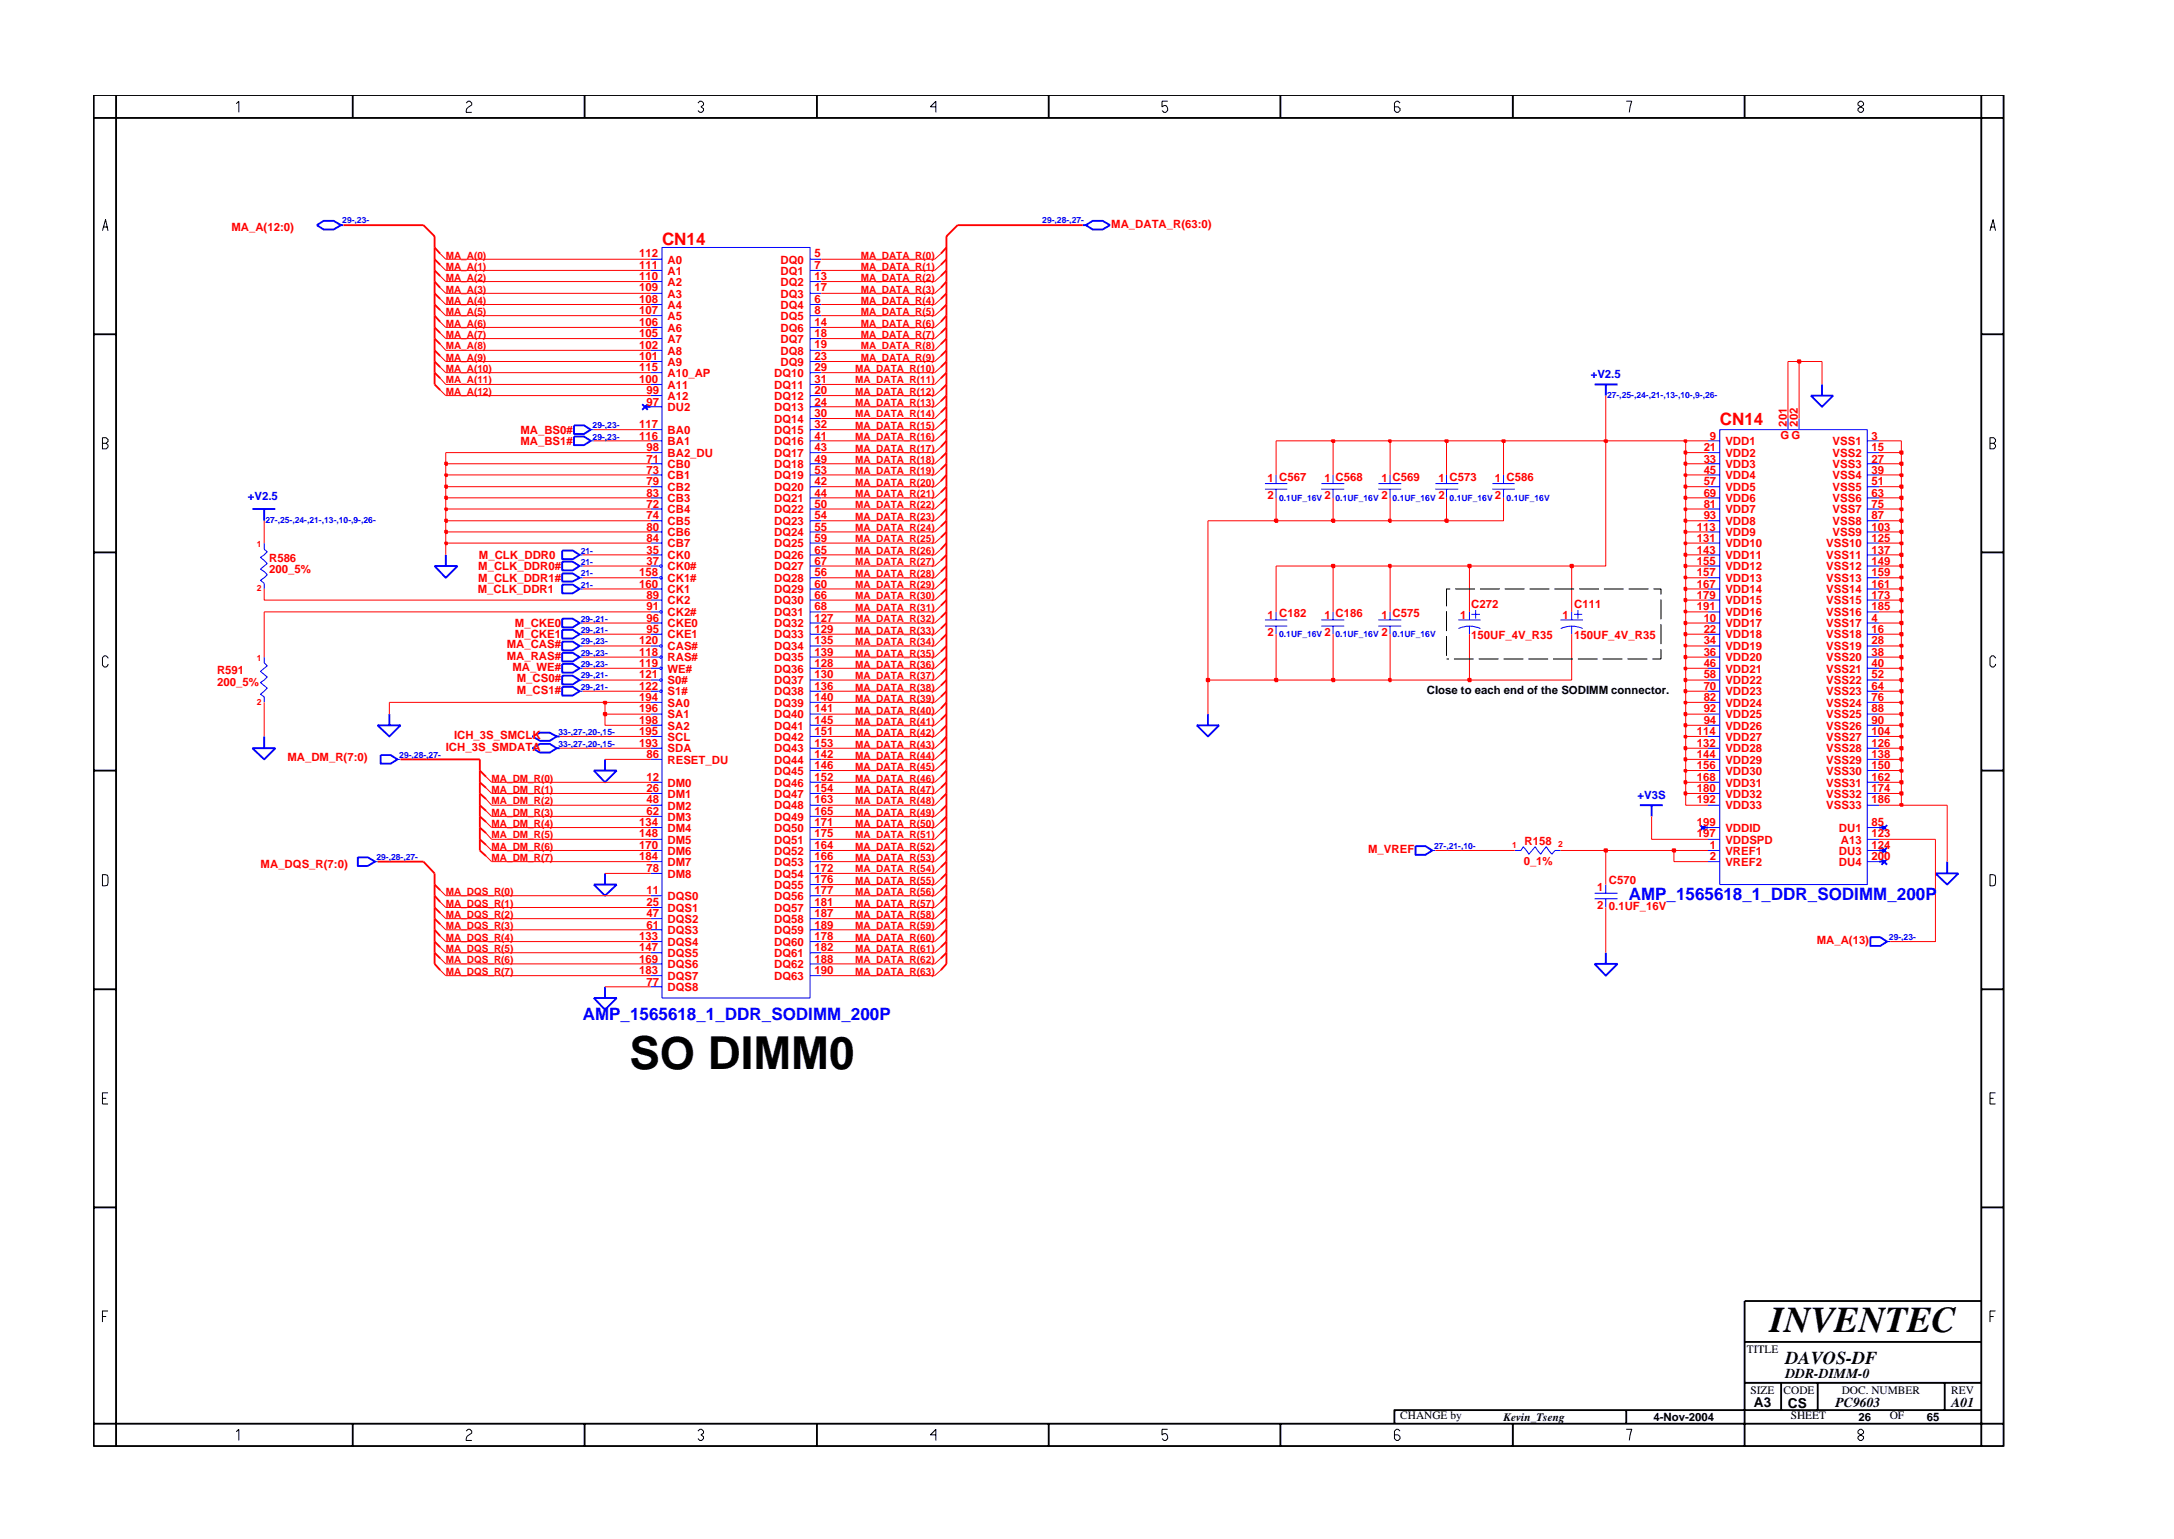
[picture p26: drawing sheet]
<svg xmlns="http://www.w3.org/2000/svg" width="297mm" height="210mm" viewBox="0 0 297 210" stroke-linecap="round" stroke-linejoin="round" font-family="sans-serif">
<defs><g id="words">
<text font-size="6.2" x="86" y="146.1">SO DIMM0</text>
<text font-size="5" x="241.8" y="182">INVENTEC</text>
<text font-size="2.5" x="244" y="186.3">DAVOS-DF</text>
<g font-size="2.3" fill="#f00">
<text x="90.5" y="33.5">CN14</text>
<text x="235" y="58.1">CN14</text>
</g>
<g font-size="2.3" fill="#00f">
<text x="222.5" y="123">AMP_1565618_1_DDR_SODIMM_200P</text>
<text x="79.6" y="139.3">AMP_1565618_1_DDR_SODIMM_200P</text>
</g>
<g font-size="1.9">
<text x="244" y="188.2">DDR-DIMM-0</text>
<text x="239.6" y="192.2">A3</text>
<text x="244.3" y="192.3">CS</text>
<text x="250.8" y="192.2">PC9603</text>
<text x="266.6" y="192.2">A01</text>
</g>
<g font-size="1.6" fill="#f00">
<text x="31.6" y="31.5">MA_A(12:0)</text>
<text x="87.3" y="35.2">112</text>
<text x="111.3" y="35.2">5</text>
<text x="151.8" y="31.1">MA_DATA_R(63:0)</text>
<text x="87.3" y="41.4">108</text>
<text x="87.3" y="38.3">110</text>
<text x="87.3" y="39.8">109</text>
<text x="87.3" y="36.8">111</text>
<text x="91.2" y="36">A0</text>
<text x="91.2" y="37.5">A1</text>
<text x="91.2" y="39">A2</text>
<text x="91.2" y="40.7">A3</text>
<text x="106.6" y="36">DQ0</text>
<text x="106.6" y="37.5">DQ1</text>
<text x="106.6" y="40.7">DQ3</text>
<text x="106.6" y="39">DQ2</text>
<text x="111.3" y="36.8">7</text>
<text x="111.3" y="41.4">6</text>
<text x="111.3" y="39.8">17</text>
<text x="111.3" y="38.3">13</text>
<text x="87.3" y="43">107</text>
<text x="87.3" y="44.6">106</text>
<text x="87.3" y="46.1">105</text>
<text x="87.3" y="47.6">102</text>
<text x="91.2" y="42.2">A4</text>
<text x="91.2" y="43.7">A5</text>
<text x="91.2" y="45.3">A6</text>
<text x="91.2" y="46.8">A7</text>
<text x="106.6" y="46.8">DQ7</text>
<text x="106.6" y="45.3">DQ6</text>
<text x="106.6" y="43.7">DQ5</text>
<text x="106.6" y="42.2">DQ4</text>
<text x="111.3" y="46.1">18</text>
<text x="111.3" y="47.6">19</text>
<text x="111.3" y="44.6">14</text>
<text x="111.3" y="43">8</text>
<text x="87.3" y="49.2">101</text>
<text x="87.3" y="50.7">115</text>
<text x="87.3" y="52.3">100</text>
<text x="88.3" y="53.9">99</text>
<text x="91.2" y="48.4">A8</text>
<text x="91.2" y="50">A9</text>
<text x="91.2" y="51.5">A10_AP</text>
<text x="91.2" y="53.1">A11</text>
<text x="105.8" y="51.5">DQ10</text>
<text x="105.8" y="53.1">DQ11</text>
<text x="106.6" y="48.4">DQ8</text>
<text x="106.6" y="50">DQ9</text>
<text x="111.3" y="49.2">23</text>
<text x="111.3" y="50.7">29</text>
<text x="111.3" y="52.3">31</text>
<text x="111.3" y="53.9">20</text>
<text x="71.1" y="59.3">MA_BS0#</text>
<text x="87.3" y="58.5">117</text>
<text x="88.3" y="55.4">97</text>
<text x="91.2" y="56.2">DU2</text>
<text x="91.2" y="59.3">BA0</text>
<text x="91.2" y="54.6">A12</text>
<text x="105.8" y="54.6">DQ12</text>
<text x="105.8" y="56.2">DQ13</text>
<text x="105.8" y="57.8">DQ14</text>
<text x="105.8" y="59.3">DQ15</text>
<text x="111.3" y="55.4">24</text>
<text x="111.3" y="56.9">30</text>
<text x="111.3" y="58.5">32</text>
<text x="244.1" y="58.3" transform="rotate(-90 244.1 58.3)">201</text>
<text x="245.6" y="58.3" transform="rotate(-90 245.6 58.3)">202</text>
<text x="71.1" y="60.8">MA_BS1#</text>
<text x="87.3" y="60.1">116</text>
<text x="88.3" y="64.7">73</text>
<text x="88.3" y="61.6">98</text>
<text x="88.3" y="63.2">71</text>
<text x="91.2" y="63.9">CB0</text>
<text x="91.2" y="65.5">CB1</text>
<text x="91.2" y="60.8">BA1</text>
<text x="91.2" y="62.4">BA2_DU</text>
<text x="105.8" y="60.8">DQ16</text>
<text x="105.8" y="62.4">DQ17</text>
<text x="105.8" y="63.9">DQ18</text>
<text x="105.8" y="65.5">DQ19</text>
<text x="111.3" y="60.1">41</text>
<text x="111.3" y="61.6">43</text>
<text x="111.3" y="63.2">49</text>
<text x="111.3" y="64.7">53</text>
<text x="173.2" y="65.9">1 C567</text>
<text x="181" y="65.9">1 C568</text>
<text x="188.8" y="65.9">1 C569</text>
<text x="196.5" y="65.9">1 C573</text>
<text x="204.2" y="65.9">1 C586</text>
<text x="232.8" y="63.2">33</text>
<text x="232.8" y="64.7">45</text>
<text x="232.8" y="61.6">21</text>
<text x="233.6" y="60.1">9</text>
<text x="235.7" y="63.9">VDD3</text>
<text x="235.7" y="65.5">VDD4</text>
<text x="235.7" y="62.4">VDD2</text>
<text x="235.7" y="60.8">VDD1</text>
<text x="243.3" y="60">G G</text>
<text x="250.4" y="65.5">VSS4</text>
<text x="250.4" y="63.9">VSS3</text>
<text x="250.4" y="62.4">VSS2</text>
<text x="250.4" y="60.8">VSS1</text>
<text x="255.7" y="64.7">39</text>
<text x="255.7" y="63.2">27</text>
<text x="255.7" y="61.6">15</text>
<text x="255.7" y="60.1">3</text>
<text x="88.3" y="66.2">79</text>
<text x="88.3" y="67.8">83</text>
<text x="88.3" y="69.4">72</text>
<text x="88.3" y="70.9">74</text>
<text x="91.2" y="67.1">CB2</text>
<text x="91.2" y="68.6">CB3</text>
<text x="91.2" y="70.1">CB4</text>
<text x="91.2" y="71.7">CB5</text>
<text x="105.8" y="67.1">DQ20</text>
<text x="105.8" y="68.6">DQ21</text>
<text x="105.8" y="70.1">DQ22</text>
<text x="105.8" y="71.7">DQ23</text>
<text x="111.3" y="66.2">42</text>
<text x="111.3" y="67.8">44</text>
<text x="111.3" y="69.4">50</text>
<text x="111.3" y="70.9">54</text>
<text x="173.2" y="68.2">2</text>
<text x="181" y="68.2">2</text>
<text x="188.8" y="68.2">2</text>
<text x="196.5" y="68.2">2</text>
<text x="204.2" y="68.2">2</text>
<text x="232.8" y="66.2">57</text>
<text x="232.8" y="67.8">69</text>
<text x="232.8" y="69.4">81</text>
<text x="232.8" y="70.9">93</text>
<text x="235.7" y="67.1">VDD5</text>
<text x="235.7" y="68.6">VDD6</text>
<text x="235.7" y="70.1">VDD7</text>
<text x="235.7" y="71.7">VDD8</text>
<text x="250.4" y="67.1">VSS5</text>
<text x="250.4" y="68.6">VSS6</text>
<text x="250.4" y="70.1">VSS7</text>
<text x="250.4" y="71.7">VSS8</text>
<text x="255.7" y="66.2">51</text>
<text x="255.7" y="67.8">63</text>
<text x="255.7" y="69.4">75</text>
<text x="255.7" y="70.9">87</text>
<text x="36.8" y="76.7">R586</text>
<text x="65.3" y="77.9">M_CLK_DDR0#</text>
<text x="65.4" y="76.4">M_CLK_DDR0</text>
<text x="88.3" y="72.5">80</text>
<text x="88.3" y="74">84</text>
<text x="88.3" y="75.6">35</text>
<text x="88.3" y="77.2">37</text>
<text x="91.2" y="73.3">CB6</text>
<text x="91.2" y="74.8">CB7</text>
<text x="91.2" y="76.4">CK0</text>
<text x="91.2" y="77.9">CK0#</text>
<text x="105.8" y="74.8">DQ25</text>
<text x="105.8" y="76.4">DQ26</text>
<text x="105.8" y="77.9">DQ27</text>
<text x="105.8" y="73.3">DQ24</text>
<text x="111.3" y="75.6">65</text>
<text x="111.3" y="77.2">67</text>
<text x="111.3" y="72.5">55</text>
<text x="111.3" y="74">59</text>
<text x="231.8" y="72.5">113</text>
<text x="231.8" y="74">131</text>
<text x="231.8" y="75.6">143</text>
<text x="231.8" y="77.2">155</text>
<text x="235.7" y="73.3">VDD9</text>
<text x="235.7" y="74.8">VDD10</text>
<text x="235.7" y="76.4">VDD11</text>
<text x="235.7" y="77.9">VDD12</text>
<text x="249.5" y="76.4">VSS11</text>
<text x="249.5" y="77.9">VSS12</text>
<text x="249.5" y="74.8">VSS10</text>
<text x="250.4" y="73.3">VSS9</text>
<text x="255.7" y="72.5">103</text>
<text x="255.7" y="75.6">137</text>
<text x="255.7" y="77.2">149</text>
<text x="255.7" y="74">125</text>
<text x="36.8" y="78.3">200_5%</text>
<text x="65.3" y="81">M_CLK_DDR1</text>
<text x="65.3" y="79.5">M_CLK_DDR1#</text>
<text x="87.3" y="78.7">158</text>
<text x="87.3" y="80.3">160</text>
<text x="88.3" y="81.8">89</text>
<text x="88.3" y="83.3">91</text>
<text x="91.2" y="82.6">CK2</text>
<text x="91.2" y="81">CK1</text>
<text x="91.2" y="79.5">CK1#</text>
<text x="105.8" y="79.5">DQ28</text>
<text x="105.8" y="81">DQ29</text>
<text x="105.8" y="82.6">DQ30</text>
<text x="111.3" y="78.7">56</text>
<text x="111.3" y="80.3">60</text>
<text x="111.3" y="81.8">66</text>
<text x="111.3" y="83.3">68</text>
<text x="201" y="83.1">C272</text>
<text x="215.1" y="83.1">C111</text>
<text x="231.8" y="83.3">191</text>
<text x="231.8" y="78.7">157</text>
<text x="231.8" y="80.3">167</text>
<text x="231.8" y="81.8">179</text>
<text x="235.7" y="79.5">VDD13</text>
<text x="235.7" y="81">VDD14</text>
<text x="235.7" y="82.6">VDD15</text>
<text x="249.5" y="79.5">VSS13</text>
<text x="249.5" y="81">VSS14</text>
<text x="249.5" y="82.6">VSS15</text>
<text x="255.7" y="78.7">159</text>
<text x="255.7" y="80.3">161</text>
<text x="255.7" y="81.8">173</text>
<text x="255.7" y="83.3">185</text>
<text x="69.2" y="88.6">MA_CAS#</text>
<text x="70.3" y="85.7">M_CKE0</text>
<text x="70.3" y="87.2">M_CKE1</text>
<text x="87.3" y="89.6">118</text>
<text x="87.3" y="88">120</text>
<text x="88.3" y="85">96</text>
<text x="88.3" y="86.5">95</text>
<text x="91.2" y="84.2">CK2#</text>
<text x="91.2" y="85.7">CKE0</text>
<text x="91.2" y="87.2">CKE1</text>
<text x="91.2" y="88.8">CAS#</text>
<text x="105.8" y="84.2">DQ31</text>
<text x="105.8" y="85.7">DQ32</text>
<text x="105.8" y="87.2">DQ33</text>
<text x="105.8" y="88.8">DQ34</text>
<text x="111.3" y="89.6">139</text>
<text x="111.3" y="84.9">127</text>
<text x="111.3" y="86.5">129</text>
<text x="111.3" y="88">135</text>
<text x="173.2" y="84.5">1 C182</text>
<text x="173.2" y="86.9">2</text>
<text x="181" y="84.5">1 C186</text>
<text x="181" y="86.9">2</text>
<text x="188.8" y="84.5">1 C575</text>
<text x="188.8" y="86.9">2</text>
<text x="199.5" y="84.5">1</text>
<text x="201" y="87.2">150UF_4V_R35</text>
<text x="213.5" y="84.5">1</text>
<text x="215.1" y="87.2">150UF_4V_R35</text>
<text x="232.8" y="84.9">10</text>
<text x="232.8" y="86.5">22</text>
<text x="232.8" y="88">34</text>
<text x="232.8" y="89.6">36</text>
<text x="235.7" y="84.2">VDD16</text>
<text x="235.7" y="85.7">VDD17</text>
<text x="235.7" y="87.2">VDD18</text>
<text x="235.7" y="88.8">VDD19</text>
<text x="249.5" y="84.2">VSS16</text>
<text x="249.5" y="85.7">VSS17</text>
<text x="249.5" y="87.2">VSS18</text>
<text x="249.5" y="88.8">VSS19</text>
<text x="255.7" y="84.9">4</text>
<text x="255.7" y="86.5">16</text>
<text x="255.7" y="88">28</text>
<text x="255.7" y="89.6">38</text>
<text x="29.7" y="92.1">R591</text>
<text x="29.7" y="93.7">200_5%</text>
<text x="69.2" y="90.2">MA_RAS#</text>
<text x="70" y="91.7">MA_WE#</text>
<text x="70.6" y="93.2">M_CS0#</text>
<text x="70.6" y="94.8">M_CS1#</text>
<text x="87.3" y="91.1">119</text>
<text x="87.3" y="92.7">121</text>
<text x="87.3" y="94.3">122</text>
<text x="87.3" y="95.8">194</text>
<text x="91.2" y="91.9">WE#</text>
<text x="91.2" y="90.4">RAS#</text>
<text x="91.2" y="93.5">S0#</text>
<text x="91.2" y="95">S1#</text>
<text x="105.8" y="90.4">DQ35</text>
<text x="105.8" y="91.9">DQ36</text>
<text x="105.8" y="93.5">DQ37</text>
<text x="105.8" y="95">DQ38</text>
<text x="111.3" y="91.1">128</text>
<text x="111.3" y="92.7">130</text>
<text x="111.3" y="94.3">136</text>
<text x="111.3" y="95.8">140</text>
<text x="232.8" y="91.1">46</text>
<text x="232.8" y="92.7">58</text>
<text x="232.8" y="94.3">70</text>
<text x="232.8" y="95.8">82</text>
<text x="235.7" y="90.4">VDD20</text>
<text x="235.7" y="91.9">VDD21</text>
<text x="235.7" y="93.5">VDD22</text>
<text x="235.7" y="95">VDD23</text>
<text x="249.5" y="91.9">VSS21</text>
<text x="249.5" y="93.5">VSS22</text>
<text x="249.5" y="95">VSS23</text>
<text x="249.5" y="90.4">VSS20</text>
<text x="255.7" y="91.1">40</text>
<text x="255.7" y="92.7">52</text>
<text x="255.7" y="94.3">64</text>
<text x="255.7" y="95.8">76</text>
<text x="62" y="101">ICH_3S_SMCLK</text>
<text x="87.3" y="97.3">196</text>
<text x="87.3" y="98.9">198</text>
<text x="87.3" y="100.4">195</text>
<text x="91.2" y="96.5">SA0</text>
<text x="91.2" y="98.1">SA1</text>
<text x="91.2" y="99.7">SA2</text>
<text x="91.2" y="101.2">SCL</text>
<text x="105.8" y="96.5">DQ39</text>
<text x="105.8" y="98.1">DQ40</text>
<text x="105.8" y="99.7">DQ41</text>
<text x="105.8" y="101.2">DQ42</text>
<text x="111.3" y="97.3">141</text>
<text x="111.3" y="98.9">145</text>
<text x="111.3" y="100.4">151</text>
<text x="231.8" y="100.4">114</text>
<text x="232.8" y="98.9">94</text>
<text x="232.8" y="97.3">92</text>
<text x="235.7" y="99.7">VDD26</text>
<text x="235.7" y="101.2">VDD27</text>
<text x="235.7" y="96.5">VDD24</text>
<text x="235.7" y="98.1">VDD25</text>
<text x="249.5" y="96.5">VSS24</text>
<text x="249.5" y="98.1">VSS25</text>
<text x="249.5" y="99.7">VSS26</text>
<text x="249.5" y="101.2">VSS27</text>
<text x="255.7" y="97.3">88</text>
<text x="255.7" y="98.9">90</text>
<text x="255.7" y="100.4">104</text>
<text x="39.3" y="104">MA_DM_R(7:0)</text>
<text x="60.9" y="102.5">ICH_3S_SMDATA</text>
<text x="87.3" y="102.1">193</text>
<text x="88.3" y="103.6">86</text>
<text x="88.3" y="106.7">12</text>
<text x="91.2" y="104.3">RESET_DU</text>
<text x="91.2" y="102.8">SDA</text>
<text x="91.2" y="107.5">DM0</text>
<text x="105.8" y="104.3">DQ44</text>
<text x="105.8" y="105.9">DQ45</text>
<text x="105.8" y="107.5">DQ46</text>
<text x="105.8" y="102.8">DQ43</text>
<text x="111.3" y="105.1">146</text>
<text x="111.3" y="106.7">152</text>
<text x="111.3" y="102.1">153</text>
<text x="111.3" y="103.6">142</text>
<text x="231.8" y="102.1">132</text>
<text x="231.8" y="103.6">144</text>
<text x="231.8" y="105.1">156</text>
<text x="231.8" y="106.7">168</text>
<text x="235.7" y="102.8">VDD28</text>
<text x="235.7" y="104.3">VDD29</text>
<text x="235.7" y="105.9">VDD30</text>
<text x="235.7" y="107.5">VDD31</text>
<text x="249.5" y="107.5">VSS31</text>
<text x="249.5" y="102.8">VSS28</text>
<text x="249.5" y="104.3">VSS29</text>
<text x="249.5" y="105.8">VSS30</text>
<text x="255.7" y="105.1">150</text>
<text x="255.7" y="106.7">162</text>
<text x="255.7" y="102.1">126</text>
<text x="255.7" y="103.6">138</text>
<text x="87.3" y="112.9">134</text>
<text x="88.3" y="108.2">26</text>
<text x="88.3" y="109.8">48</text>
<text x="88.3" y="111.4">62</text>
<text x="91.2" y="109">DM1</text>
<text x="91.2" y="110.6">DM2</text>
<text x="91.2" y="112.1">DM3</text>
<text x="91.2" y="113.6">DM4</text>
<text x="105.8" y="109">DQ47</text>
<text x="105.8" y="110.6">DQ48</text>
<text x="105.8" y="112.1">DQ49</text>
<text x="105.8" y="113.6">DQ50</text>
<text x="111.3" y="108.2">154</text>
<text x="111.3" y="109.8">163</text>
<text x="111.3" y="111.4">165</text>
<text x="111.3" y="112.9">171</text>
<text x="231.8" y="108.2">180</text>
<text x="231.8" y="109.8">192</text>
<text x="231.8" y="112.9">199</text>
<text x="235.7" y="109">VDD32</text>
<text x="235.7" y="110.6">VDD33</text>
<text x="235.7" y="113.6">VDDID</text>
<text x="249.5" y="109">VSS32</text>
<text x="249.5" y="110.6">VSS33</text>
<text x="251.3" y="113.6">DU1</text>
<text x="255.7" y="108.2">174</text>
<text x="255.7" y="109.8">186</text>
<text x="255.7" y="112.9">85</text>
<text x="35.6" y="118.6">MA_DQS_R(7:0)</text>
<text x="87.3" y="114.4">148</text>
<text x="87.3" y="116">170</text>
<text x="87.3" y="117.5">184</text>
<text x="88.3" y="119.1">78</text>
<text x="91.2" y="115.3">DM5</text>
<text x="91.2" y="116.8">DM6</text>
<text x="91.2" y="118.3">DM7</text>
<text x="91.2" y="119.9">DM8</text>
<text x="105.8" y="115.2">DQ51</text>
<text x="105.8" y="116.8">DQ52</text>
<text x="105.8" y="118.3">DQ53</text>
<text x="105.8" y="119.9">DQ54</text>
<text x="111.3" y="119.1">172</text>
<text x="111.3" y="114.4">175</text>
<text x="111.3" y="116">164</text>
<text x="111.3" y="117.5">166</text>
<text x="186.9" y="116.6">M_VREF</text>
<text x="208.2" y="118.1">0_1%</text>
<text x="208.3" y="115.4">R158</text>
<text x="231.8" y="114.4">197</text>
<text x="233.6" y="116">1</text>
<text x="233.6" y="117.5">2</text>
<text x="235.7" y="115.2">VDDSPD</text>
<text x="235.7" y="116.8">VREF1</text>
<text x="235.7" y="118.3">VREF2</text>
<text x="251.3" y="116.8">DU3</text>
<text x="251.3" y="118.3">DU4</text>
<text x="251.5" y="115.2">A13</text>
<text x="255.7" y="116">124</text>
<text x="255.7" y="117.5">200</text>
<text x="255.7" y="114.4">123</text>
<text x="88.3" y="122.2">11</text>
<text x="88.3" y="123.7">25</text>
<text x="88.3" y="125.3">47</text>
<text x="91.2" y="123">DQS0</text>
<text x="91.2" y="124.6">DQS1</text>
<text x="105.8" y="121.4">DQ55</text>
<text x="105.8" y="123">DQ56</text>
<text x="105.8" y="124.6">DQ57</text>
<text x="111.3" y="120.7">176</text>
<text x="111.3" y="122.2">177</text>
<text x="111.3" y="123.7">181</text>
<text x="111.3" y="125.3">187</text>
<text x="218.2" y="121.8">1</text>
<text x="218.2" y="124.1">2</text>
<text x="219.8" y="120.8">C570</text>
<text x="219.8" y="124.3">0.1UF_16V</text>
<text x="87.3" y="128.4">133</text>
<text x="87.3" y="130">147</text>
<text x="87.3" y="131.5">169</text>
<text x="88.3" y="126.9">61</text>
<text x="91.2" y="126.1">DQS2</text>
<text x="91.2" y="127.6">DQS3</text>
<text x="91.2" y="129.2">DQS4</text>
<text x="91.2" y="130.7">DQS5</text>
<text x="105.8" y="126.1">DQ58</text>
<text x="105.8" y="127.6">DQ59</text>
<text x="105.8" y="129.2">DQ60</text>
<text x="105.8" y="130.7">DQ61</text>
<text x="111.3" y="126.9">189</text>
<text x="111.3" y="128.4">178</text>
<text x="111.3" y="130">182</text>
<text x="111.3" y="131.5">188</text>
<text x="248.2" y="129">MA_A(13)</text>
<text x="87.3" y="133.1">183</text>
<text x="88.3" y="134.6">77</text>
<text x="91.2" y="135.4">DQS8</text>
<text x="91.2" y="132.3">DQS6</text>
<text x="91.2" y="133.9">DQS7</text>
<text x="105.8" y="132.3">DQ62</text>
<text x="105.8" y="133.9">DQ63</text>
<text x="111.3" y="133.1">190</text>
</g>
<g font-size="1.6" fill="#00f">
<text x="217.3" y="51.7">+V2.5</text>
<text x="33.9" y="68.3">+V2.5</text>
<text x="223.7" y="109.2">+V3S</text>
</g>
<g font-size="1.6">
<text x="195" y="94.8">Close to each end of the SODIMM connector.</text>
<text x="238.7" y="184.8">TITLE</text>
<text x="239.2" y="190.4">SIZE</text>
<text x="243.7" y="190.4">CODE</text>
<text x="251.6" y="190.4">DOC. NUMBER</text>
<text x="266.6" y="190.4">REV</text>
<text x="191.3" y="193.9">CHANGE by</text>
<text x="205.4" y="194.1">Kevin_Tseng</text>
<text x="225.9" y="194.1">4-Nov-2004</text>
<text x="244.7" y="193.9">SHEET</text>
<text x="253.9" y="194.1">26</text>
<text x="258.2" y="193.9">OF</text>
<text x="263.3" y="194.1">65</text>
</g>
<g font-size="1.4" fill="#f00">
<text x="60.9" y="35.3">MA_A(0)</text>
<text x="117.6" y="35.3">MA_DATA_R(0)</text>
<text x="60.9" y="41.5">MA_A(4)</text>
<text x="60.9" y="40">MA_A(3)</text>
<text x="60.9" y="38.4">MA_A(2)</text>
<text x="60.9" y="36.9">MA_A(1)</text>
<text x="117.6" y="36.9">MA_DATA_R(1)</text>
<text x="117.6" y="41.5">MA_DATA_R(4)</text>
<text x="117.6" y="38.4">MA_DATA_R(2)</text>
<text x="117.6" y="40">MA_DATA_R(3)</text>
<text x="60.9" y="46.2">MA_A(7)</text>
<text x="60.9" y="44.6">MA_A(6)</text>
<text x="60.9" y="47.7">MA_A(8)</text>
<text x="60.9" y="43">MA_A(5)</text>
<text x="117.6" y="44.6">MA_DATA_R(6)</text>
<text x="117.6" y="43">MA_DATA_R(5)</text>
<text x="117.6" y="46.2">MA_DATA_R(7)</text>
<text x="117.6" y="47.7">MA_DATA_R(8)</text>
<text x="60.9" y="52.4">MA_A(11)</text>
<text x="60.9" y="49.3">MA_A(9)</text>
<text x="60.9" y="54">MA_A(12)</text>
<text x="60.9" y="50.8">MA_A(10)</text>
<text x="116.8" y="52.4">MA_DATA_R(11)</text>
<text x="116.8" y="50.8">MA_DATA_R(10)</text>
<text x="116.8" y="54">MA_DATA_R(12)</text>
<text x="117.6" y="49.3">MA_DATA_R(9)</text>
<text x="116.8" y="55.5">MA_DATA_R(13)</text>
<text x="116.8" y="58.6">MA_DATA_R(15)</text>
<text x="116.8" y="57">MA_DATA_R(14)</text>
<text x="116.8" y="60.1">MA_DATA_R(16)</text>
<text x="116.8" y="63.3">MA_DATA_R(18)</text>
<text x="116.8" y="61.8">MA_DATA_R(17)</text>
<text x="116.8" y="64.8">MA_DATA_R(19)</text>
<text x="116.8" y="66.4">MA_DATA_R(20)</text>
<text x="116.8" y="67.9">MA_DATA_R(21)</text>
<text x="116.8" y="71.1">MA_DATA_R(23)</text>
<text x="116.8" y="69.5">MA_DATA_R(22)</text>
<text x="116.8" y="77.2">MA_DATA_R(27)</text>
<text x="116.8" y="74.1">MA_DATA_R(25)</text>
<text x="116.8" y="72.6">MA_DATA_R(24)</text>
<text x="116.8" y="75.7">MA_DATA_R(26)</text>
<text x="116.8" y="80.4">MA_DATA_R(29)</text>
<text x="116.8" y="83.4">MA_DATA_R(31)</text>
<text x="116.8" y="78.8">MA_DATA_R(28)</text>
<text x="116.8" y="81.9">MA_DATA_R(30)</text>
<text x="116.8" y="86.6">MA_DATA_R(33)</text>
<text x="116.8" y="89.7">MA_DATA_R(35)</text>
<text x="116.8" y="85">MA_DATA_R(32)</text>
<text x="116.8" y="88.1">MA_DATA_R(34)</text>
<text x="116.8" y="92.8">MA_DATA_R(37)</text>
<text x="116.8" y="95.9">MA_DATA_R(39)</text>
<text x="116.8" y="91.2">MA_DATA_R(36)</text>
<text x="116.8" y="94.3">MA_DATA_R(38)</text>
<text x="116.8" y="99">MA_DATA_R(41)</text>
<text x="116.8" y="97.5">MA_DATA_R(40)</text>
<text x="116.8" y="100.5">MA_DATA_R(42)</text>
<text x="67.2" y="106.8">MA_DM_R(0)</text>
<text x="116.8" y="102.1">MA_DATA_R(43)</text>
<text x="116.8" y="105.2">MA_DATA_R(45)</text>
<text x="116.8" y="103.7">MA_DATA_R(44)</text>
<text x="116.8" y="106.8">MA_DATA_R(46)</text>
<text x="67.2" y="113">MA_DM_R(4)</text>
<text x="67.2" y="108.3">MA_DM_R(1)</text>
<text x="67.2" y="109.8">MA_DM_R(2)</text>
<text x="67.2" y="111.4">MA_DM_R(3)</text>
<text x="116.8" y="108.3">MA_DATA_R(47)</text>
<text x="116.8" y="111.4">MA_DATA_R(49)</text>
<text x="116.8" y="109.8">MA_DATA_R(48)</text>
<text x="116.8" y="113">MA_DATA_R(50)</text>
<text x="67.2" y="114.5">MA_DM_R(5)</text>
<text x="67.2" y="116.1">MA_DM_R(6)</text>
<text x="67.2" y="117.6">MA_DM_R(7)</text>
<text x="116.8" y="114.5">MA_DATA_R(51)</text>
<text x="116.8" y="117.6">MA_DATA_R(53)</text>
<text x="116.8" y="116.1">MA_DATA_R(52)</text>
<text x="116.8" y="119.2">MA_DATA_R(54)</text>
<text x="60.9" y="122.3">MA_DQS_R(0)</text>
<text x="60.9" y="123.9">MA_DQS_R(1)</text>
<text x="60.9" y="125.4">MA_DQS_R(2)</text>
<text x="116.8" y="120.8">MA_DATA_R(55)</text>
<text x="116.8" y="122.3">MA_DATA_R(56)</text>
<text x="116.8" y="123.9">MA_DATA_R(57)</text>
<text x="116.8" y="125.4">MA_DATA_R(58)</text>
<text x="60.9" y="128.6">MA_DQS_R(4)</text>
<text x="60.9" y="130.1">MA_DQS_R(5)</text>
<text x="60.9" y="131.6">MA_DQS_R(6)</text>
<text x="60.9" y="126.9">MA_DQS_R(3)</text>
<text x="116.8" y="126.9">MA_DATA_R(59)</text>
<text x="116.8" y="131.6">MA_DATA_R(62)</text>
<text x="116.8" y="128.6">MA_DATA_R(60)</text>
<text x="116.8" y="130.1">MA_DATA_R(61)</text>
<text x="60.9" y="133.2">MA_DQS_R(7)</text>
<text x="116.8" y="133.2">MA_DATA_R(63)</text>
</g>
<g font-size="1.2" fill="#00f">
<text x="46.8" y="30.5">29-,23-</text>
<text x="142.4" y="30.5">29-,28-,27-</text>
<text x="81" y="58.5">29-,23-</text>
<text x="219.6" y="54.3">27-,25-,24-,21-,13-,10-,9-,26-</text>
<text x="81" y="60.1">29-,23-</text>
<text x="36.3" y="71.4">27-,25-,24-,21-,13-,10-,9-,26-</text>
<text x="174.8" y="68.4">0.1UF_16V</text>
<text x="182.5" y="68.4">0.1UF_16V</text>
<text x="190.3" y="68.4">0.1UF_16V</text>
<text x="198.1" y="68.4">0.1UF_16V</text>
<text x="205.9" y="68.4">0.1UF_16V</text>
<text x="79.4" y="77.2">21-</text>
<text x="79.4" y="75.6">21-</text>
<text x="79.4" y="80.3">21-</text>
<text x="79.4" y="78.7">21-</text>
<text x="79.4" y="88">29-,23-</text>
<text x="79.4" y="86.5">29-,21-</text>
<text x="79.4" y="89.6">29-,23-</text>
<text x="79.4" y="84.9">29-,21-</text>
<text x="174.8" y="87.1">0.1UF_16V</text>
<text x="182.5" y="87.1">0.1UF_16V</text>
<text x="190.3" y="87.1">0.1UF_16V</text>
<text x="79.4" y="94.3">29-,21-</text>
<text x="79.4" y="91.1">29-,23-</text>
<text x="79.4" y="92.7">29-,21-</text>
<text x="76.3" y="100.4">33-,27-,20-,15-</text>
<text x="54.6" y="103.6">29-,28-,27-</text>
<text x="76.3" y="102.1">33-,27-,20-,15-</text>
<text x="51.4" y="117.5">29-,28-,27-</text>
<text x="195.9" y="116">27-,21-,10-</text>
<text x="258.1" y="128.4">29-,23-</text>
</g>
<g font-size="1.2" fill="#f00">
<text x="35.1" y="74.8">1</text>
<text x="35.1" y="80.8">2</text>
<text x="35.1" y="90.3">1</text>
<text x="35.1" y="96.4">2</text>
<text x="206.6" y="115.9">1</text>
<text x="212.9" y="115.8">2</text>
</g>
</g></defs>
<g fill="none" stroke="#f00" stroke-width=".14">
<path d="M60.1 37.7l.8 .8M60.1 34.7l.8 .7M60.1 36.2l.8 .7M60.1 39.3l.8 .8M128.6 34.7l-.9 .7M128.6 36.2l-.9 .7M128.6 39.3l-.9 .8M128.6 37.7l-.9 .8M60.1 47l.8 .9M60.1 53.3l.8 .7M60.1 48.6l.8 .8M60.1 42.4l.8 .7"/>
<path d="M60.1 50.2l.8 .7M60.1 40.8l.8 .8M60.1 45.5l.8 .8M60.1 44l.8 .7M60.1 51.7l.8 .8M128.6 44l-.9 .7M128.6 51.7l-.9 .8M128.6 57.9l-.9 .8M128.6 42.4l-.9 .7M128.6 45.5l-.9 .8M128.6 59.5l-.9 .7M128.6 56.3l-.9 .9"/>
<path d="M128.6 53.3l-.9 .7M128.6 48.6l-.9 .8M128.6 40.8l-.9 .8M128.6 54.8l-.9 .8M128.6 50.2l-.9 .7M128.6 47l-.9 .9M128.6 62.6l-.9 .8M128.6 75l-.9 .8M128.6 67.3l-.9 .7M128.6 65.7l-.9 .8M128.6 76.6l-.9 .7M128.6 71.9l-.9 .8"/>
<path d="M128.6 61.1l-.9 .7M128.6 70.4l-.9 .7M128.6 64.1l-.9 .8M128.6 68.8l-.9 .7M128.6 78.1l-.9 .8M128.6 73.4l-.9 .8M128.6 79.7l-.9 .8M128.6 89l-.9 .8M128.6 96.8l-.9 .8M128.6 93.7l-.9 .7M128.6 85.9l-.9 .7M128.6 81.2l-.9 .8"/>
<path d="M128.6 92.1l-.9 .8M128.6 98.3l-.9 .8M128.6 84.4l-.9 .7M128.6 87.4l-.9 .9M128.6 95.2l-.9 .8M128.6 99.9l-.9 .7M128.6 90.5l-.9 .8M128.6 82.7l-.9 .9M66.4 115.4l.8 .8h21.7M66.4 112.3l.8 .8M66.4 113.8l.8 .9M66.4 117l.8 .7h21.7"/>
<path d="M66.4 109.2l.8 .8M66.4 106.1l.8 .8M66.4 110.8l.8 .7M66.4 107.6l.8 .8M82.7 119.3h6.2M128.6 109.2l-.9 .8M128.6 103l-.9 .7M128.6 112.3l-.9 .8M128.6 104.5l-.9 .8M128.6 110.8l-.9 .7M128.6 117l-.9 .7h-15.5M128.6 106.1l-.9 .8"/>
<path d="M128.6 101.5l-.9 .7M128.6 107.6l-.9 .8M128.6 115.4l-.9 .8h-15.5M128.6 113.8l-.9 .9M128.6 118.5l-.9 .8h-15.5M196.1 116.2h10.9M213.2 116.2h6.2v4.6M228.7 116.2v1.5h4.7M264.4 114.7v13.9h-6.1M266.1 110v7.7M60.1 123.2l.8 .8h28M60.1 121.6l.8 .8h28"/>
<path d="M60.1 126.3l.8 .7h28M60.1 129.4l.8 .8h28M60.1 124.7l.8 .8h28M60.1 127.9l.8 .7h28M60.1 130.9l.8 .8h28M60.1 132.5l.8 .8h28M82.7 134.8h6.2M128.6 132.5l-.9 .8h-15.5M128.6 129.4l-.9 .8h-15.5M128.6 130.9l-.9 .8h-15.5M128.6 127.9l-.9 .7h-15.5M128.6 126.3l-.9 .7h-15.5"/>
<path d="M128.6 124.7l-.9 .8h-15.5M128.6 120.1l-.9 .7h-15.5M128.6 123.2l-.9 .8h-15.5M128.6 121.6l-.9 .8h-15.5M219.4 124v6.2"/>
</g>
<g fill="none" stroke="#f00" stroke-width=".25">
<path d="M59.4 36.9l.7 .8M59.4 33.8l.7 .9M59.4 35.4l.7 .8M59.4 38.5l.7 .8M129.3 33.8l-.7 .9M129.3 35.4l-.7 .8M129.3 38.5l-.7 .8M129.3 36.9l-.7 .8M59.4 46.3l.7 .7M59.4 52.5l.7 .8M59.4 47.9l.7 .7M59.4 41.6l.7 .8"/>
<path d="M59.4 49.4l.7 .8M59.4 40.1l.7 .7M59.4 44.7l.7 .8M59.4 43.1l.7 .9M59.4 50.9l.7 .8M129.3 43.1l-.7 .9M129.3 50.9l-.7 .8M129.3 57.2l-.7 .7M129.3 41.6l-.7 .8M129.3 44.7l-.7 .8M129.3 58.7l-.7 .8M129.3 55.6l-.7 .7"/>
<path d="M129.3 52.5l-.7 .8M129.3 47.9l-.7 .7M129.3 40.1l-.7 .7M129.3 54l-.7 .8M129.3 49.4l-.7 .8M129.3 46.3l-.7 .7M129.3 61.8l-.7 .8M129.3 74.2l-.7 .8M129.3 66.5l-.7 .8M129.3 64.9l-.7 .8M129.3 75.8l-.7 .8M129.3 71.1l-.7 .8"/>
<path d="M129.3 60.2l-.7 .9M129.3 69.5l-.7 .9M129.3 63.4l-.7 .7M129.3 68l-.7 .8M129.3 77.3l-.7 .8M129.3 72.7l-.7 .7M129.3 78.9l-.7 .8M129.3 88.3l-.7 .7M129.3 96l-.7 .8M129.3 92.9l-.7 .8M129.3 85.1l-.7 .8M129.3 80.5l-.7 .7"/>
<path d="M129.3 91.3l-.7 .8M129.3 97.6l-.7 .7M129.3 83.6l-.7 .8M129.3 86.6l-.7 .8M129.3 94.4l-.7 .8M129.3 99.1l-.7 .8M129.3 89.8l-.7 .7M129.3 82l-.7 .7M51.6 117.7h6.3M59.4 119.3v12.4l.7 .8M65.6 111.5l.8 .8M65.6 113.1l.8 .7"/>
<path d="M65.6 108.4l.8 .8M65.6 105.3l.8 .8M65.6 110l.8 .8M65.6 106.9l.8 .7M66.4 115.4l-.8-.7v1.5l.8 .8M128.6 115.4l.7-.7v17l-.7 .8M129.3 108.4l-.7 .8M129.3 102.2l-.7 .8M129.3 111.5l-.7 .8M129.3 103.7l-.7 .8M129.3 110l-.7 .8M129.3 116.2l-.7 .8"/>
<path d="M129.3 105.3l-.7 .8M129.3 100.6l-.7 .9M129.3 106.9l-.7 .7M129.3 119.3l-.7 .8M129.3 113.1l-.7 .7M129.3 117.7l-.7 .8M59.4 122.4l.7 .8M59.4 120.8l.7 .8M59.4 125.5l.7 .8M59.4 128.6l.7 .8M59.4 124l.7 .7M59.4 127l.7 .9"/>
<path d="M59.4 130.2l.7 .7M129.3 128.6l-.7 .8M129.3 130.2l-.7 .7M129.3 127l-.7 .9M129.3 125.5l-.7 .8M129.3 124l-.7 .7M129.3 122.4l-.7 .8M129.3 120.8l-.7 .8"/>
</g>
<g fill="none" stroke="#00f" stroke-width=".25">
<path d="M43.3 30.8l.9-.6h1.4l1 .6-1 .6h-1.4zM46.6 30.8h.3M147.9 30.8h.5M148.4 30.8l.9-.6h1.4l1 .6-1 .6h-1.4zM78.4 59.6h1.4l.9 .6-.9 .6h-1.4zM78.4 58.1h1.4l.9 .6-.9 .6h-1.4zM87.7 55.2l.8 .8M88.2 55.6h.7M88.5 55.2l-.8 .8M217.9 52.5h3.1M219.4 52.5v1.5M247.4 54h3.1l-1.6 1.6z"/>
<path d="M248.9 52.5v1.5M34.5 69.5h3.1M36.1 69.5v1.6M59.4 77.3h3.1l-1.6 1.6zM60.9 75.8v1.5M76.8 76.7h1.5l.9 .6-.9 .6h-1.5zM76.8 75.2h1.5l.9 .6-.9 .6h-1.5zM76.8 79.9h1.5l.9 .6-.9 .6h-1.5zM76.8 78.3h1.5l.9 .6-.9 .5h-1.5zM51.6 99.1h3.1l-1.5 1.5zM53.2 97.6v1.5M76.8 87.7h1.5l.9 .6-.9 .5h-1.5z"/>
<path d="M76.8 89.2h1.5l.9 .6-.9 .6h-1.5zM76.8 93.8h1.5l.9 .6-.9 .6h-1.5zM76.8 86h1.5l.9 .6-.9 .6h-1.5zM76.8 90.7h1.5l.9 .6-.9 .6h-1.5zM76.8 92.3h1.5l.9 .6-.9 .6h-1.5zM76.8 84.5h1.5l.9 .6-.9 .6h-1.5zM163.5 99.1h3.1l-1.6 1.5zM165 97.6v1.5M34.5 102.2h3.1l-1.5 1.5zM36.1 100.6v1.6M48.9 117.1h1.3l1.1 .6-1.1 .6h-1.3zM52 103.2h1.4l.9 .5-.9 .6h-1.4z"/>
<path d="M72.8 102.2l1-.6h1.3l1 .6-1 .6h-1.3zM72.8 100.6l1-.5h1.3l1 .5-1 .6h-1.3zM76.1 102.2h.4M76.1 100.6h.4M81.1 105.3h3.2l-1.6 1.6zM82.7 103.7v1.6M82.7 119.3v1.5M193.4 115.6h1.4l.9 .6-.9 .6h-1.4zM224.1 110h3.1M225.7 110v1.5M232.3 112.7l.7 .8M232.6 113.1h.8"/>
<path d="M233 112.7l-.7 .8M256.7 113.1h.8M256.7 116.2h.8M256.7 117.7h.8M257.1 112.7l.7 .8M257.1 115.8l.7 .8M257.1 117.4l.7 .7M257.8 112.7l-.7 .8M257.8 115.8l-.7 .8M257.8 117.4l-.7 .7M264.4 119.3h3.2l-1.5 1.5zM266.1 117.7v1.6"/>
<path d="M81.1 120.8h3.2l-1.6 1.6zM81.1 136.3h3.2l-1.6 1.7zM82.7 134.8v1.5M217.9 131.7h3.1l-1.6 1.6zM219.4 130.2v1.5M255.6 128h1.3l.9 .6-.9 .6h-1.3z"/>
</g>
<g fill="none" stroke="#00f" stroke-width=".14">
<path d="M88.9 35.4h1.6M88.9 36.9h1.6M88.9 38.5h1.6M90.5 33.8h20.2v102.5h-20.2zM110.7 35.4h1.5M110.7 36.9h1.5M110.7 38.5h1.5M80.7 58.7h.4M88.9 40.1h1.6M88.9 41.6h1.6M88.9 43.1h1.6M88.9 44.7h1.6"/>
<path d="M88.9 46.3h1.6M88.9 47.9h1.6M88.9 49.4h1.6M88.9 50.9h1.6M88.9 52.5h1.6M88.9 54h1.6M88.9 55.6h1.6M88.9 58.7h1.6M110.7 40.1h1.5M110.7 41.6h1.5M110.7 43.1h1.5M110.7 44.7h1.5"/>
<path d="M110.7 46.3h1.5M110.7 47.9h1.5M110.7 49.4h1.5M110.7 50.9h1.5M110.7 52.5h1.5M110.7 54h1.5M110.7 55.6h1.5M110.7 58.7h1.5M110.7 57.2h1.5M235 58.7h20.1v62.1h-20.1zM244.3 57.2v1.5M245.8 57.2v1.5"/>
<path d="M36.1 74.2v.8l.4 .4-.9 .7 .9 .9-.9 .8 .9 .7-.9 .8 .5 .4v.8M79.2 77.3h.4M79.2 75.8h.4M79.2 78.9h.4M80.7 60.2h.4M88.9 60.2h1.6M88.9 77.3h1.1M88.9 61.8h1.6M88.9 63.4h1.6M88.9 64.9h1.6M88.9 66.5h1.6M88.9 68h1.6"/>
<path d="M88.9 69.5h1.6M88.9 71.1h1.6M88.9 72.7h1.6M88.9 74.2h1.6M88.9 75.8h1.6M88.9 78.9h1.1M110.7 60.2h1.5M110.7 77.3h1.5M110.7 61.8h1.5M110.7 63.4h1.5M110.7 64.9h1.5M110.7 66.5h1.5"/>
<path d="M110.7 68h1.5M110.7 69.5h1.5M110.7 71.1h1.5M110.7 72.7h1.5M110.7 74.2h1.5M110.7 75.8h1.5M110.7 78.9h1.5M172.8 66.1h3.1M172.8 66.8h3.1M174.4 64.9v1.2M174.4 66.8v1.2M180.5 66.1h3.2"/>
<path d="M180.5 66.8h3.2M182.1 64.9v1.2M182.1 66.8v1.2M188.3 66.1h3.2M188.3 66.8h3.2M189.9 64.9v1.2M189.9 66.8v1.2M196.1 66.1h3.1M196.1 66.8h3.1M197.6 64.9v1.2M197.6 66.8v1.2M203.9 66.1h3.1"/>
<path d="M203.9 66.8h3.1M205.4 64.9v1.2M205.4 66.8v1.2M233.4 60.2h1.6M233.4 77.3h1.6M233.4 61.8h1.6M233.4 63.4h1.6M233.4 64.9h1.6M233.4 66.5h1.6M233.4 68h1.6M233.4 69.5h1.6M233.4 71.1h1.6"/>
<path d="M233.4 72.7h1.6M233.4 74.2h1.6M233.4 75.8h1.6M233.4 78.9h1.6M255.1 60.2h1.6M255.1 77.3h1.6M255.1 61.8h1.6M255.1 63.4h1.6M255.1 64.9h1.6M255.1 66.5h1.6M255.1 68h1.6M255.1 69.5h1.6"/>
<path d="M255.1 71.1h1.6M255.1 72.7h1.6M255.1 74.2h1.6M255.1 75.8h1.6M255.1 78.9h1.6M36.1 89.8v.7l.4 .5-.9 .7 .9 .8-.9 .7 .9 .8-.9 .9 .5 .3v.8M79.2 88.3h.4M79.2 80.5h.4M79.2 85.1h.4M79.2 86.6h.4M79.2 89.8h.4M79.2 91.3h.4"/>
<path d="M79.2 92.9h.4M79.2 94.4h.4M88.9 88.3h1.1M88.9 80.5h1.6M88.9 82h1.6M88.9 85.1h1.6M88.9 86.6h1.6M88.9 96h1.6M88.9 97.6h1.6M88.9 99.1h1.6M88.9 83.6h1.1M88.9 89.8h1.1"/>
<path d="M88.9 91.3h1.1M88.9 92.9h1.1M88.9 94.4h1.1M110.7 88.3h1.5M110.7 80.5h1.5M110.7 82h1.5M110.7 85.1h1.5M110.7 86.6h1.5M110.7 96h1.5M110.7 97.6h1.5M110.7 99.1h1.5M110.7 83.6h1.5"/>
<path d="M110.7 89.8h1.5M110.7 91.3h1.5M110.7 92.9h1.5M110.7 94.4h1.5M172.8 84.7h3.1M172.8 85.5h3.1M174.4 83.6v1.1M174.4 85.5v1.1M180.5 84.7h3.2M180.5 85.5h3.2M182.1 83.6v1.1M182.1 85.5v1.1"/>
<path d="M188.3 84.7h3.2M188.3 85.5h3.2M189.9 83.6v1.1M189.9 85.5v1.1M199.2 84.7h3.1M199.3 85.9a3.6 3.6 0 0 1 3 0M200.8 83.6v1.1M200.8 85.5v1.1M201 83.9h1.2M201.6 83.3v1.2M213.2 84.7h3.1M213.2 85.9a3.6 3.6 0 0 1 3 0"/>
<path d="M214.7 83.6v1.1M214.7 85.5v1.1M215.1 83.9h1.1M215.6 83.3v1.2M233.4 88.3h1.6M233.4 80.5h1.6M233.4 82h1.6M233.4 85.1h1.6M233.4 86.6h1.6M233.4 96h1.6M233.4 97.6h1.6M233.4 99.1h1.6"/>
<path d="M233.4 83.6h1.6M233.4 89.8h1.6M233.4 91.3h1.6M233.4 92.9h1.6M233.4 94.4h1.6M255.1 88.3h1.6M255.1 80.5h1.6M255.1 82h1.6M255.1 85.1h1.6M255.1 86.6h1.6M255.1 96h1.6M255.1 97.6h1.6"/>
<path d="M255.1 99.1h1.6M255.1 83.6h1.6M255.1 89.8h1.6M255.1 91.3h1.6M255.1 92.9h1.6M255.1 94.4h1.6M51.3 117.7h.3M54.3 103.7h.4M88.9 100.6h1.6M88.9 102.2h1.6M88.9 103.7h1.6M88.9 108.4h1.6"/>
<path d="M88.9 110h1.6M88.9 111.5h1.6M88.9 113.1h1.6M88.9 114.7h1.6M88.9 116.2h1.6M88.9 117.7h1.6M88.9 119.3h1.6M88.9 106.9h1.6M110.7 100.6h1.5M110.7 102.2h1.5M110.7 103.7h1.5M110.7 108.4h1.5"/>
<path d="M110.7 110h1.5M110.7 111.5h1.5M110.7 113.1h1.5M110.7 114.7h1.5M110.7 116.2h1.5M110.7 117.7h1.5M110.7 119.3h1.5M110.7 105.3h1.5M110.7 106.9h1.5M195.7 116.2h.4M207 116.2h.8l.3-.5 .8 1 .8-1 .8 1 .8-1 .7 1 .5-.5h.7M233.4 100.6h1.6"/>
<path d="M233.4 102.2h1.6M233.4 103.7h1.6M233.4 108.4h1.6M233.4 110h1.6M233.4 113.1h1.6M233.4 114.7h1.6M233.4 116.2h1.6M233.4 117.7h1.6M233.4 105.3h1.6M233.4 106.9h1.6M255.1 100.6h1.6M255.1 102.2h1.6"/>
<path d="M255.1 103.7h1.6M255.1 108.4h1.6M255.1 110h1.6M255.1 113.1h1.6M255.1 114.7h1.6M255.1 116.2h1.6M255.1 117.7h1.6M255.1 105.3h1.6M255.1 106.9h1.6M88.9 124h1.6M88.9 125.5h1.6M88.9 127h1.6"/>
<path d="M88.9 128.6h1.6M88.9 130.2h1.6M88.9 131.7h1.6M88.9 133.3h1.6M88.9 134.8h1.6M88.9 122.4h1.6M110.7 124h1.5M110.7 125.5h1.5M110.7 127h1.5M110.7 128.6h1.5M110.7 130.2h1.5M110.7 131.7h1.5"/>
<path d="M110.7 133.3h1.5M110.7 120.8h1.5M110.7 122.4h1.5M217.9 122h3.1M217.9 122.8h3.1M219.4 120.8v1.2M219.4 122.8v1.2M257.8 128.6h.5"/>
<circle cx="90.3" cy="78.9" r=".17"/>
<circle cx="90.3" cy="77.3" r=".17"/>
<circle cx="90.3" cy="92.9" r=".17"/>
<circle cx="90.3" cy="83.6" r=".17"/>
<circle cx="90.3" cy="94.4" r=".17"/>
<circle cx="90.3" cy="91.3" r=".17"/>
<circle cx="90.3" cy="89.8" r=".17"/>
<circle cx="90.3" cy="88.3" r=".17"/>
</g>
<path d="M219.2 116h.4v.4h-.4z" fill-rule="evenodd" fill="#8e2323"/>
<path d="M219.2 116h.4v.4h-.4z" fill="none" stroke="#f00" stroke-width=".25"/>
<path d="M219.4 116.2h9.3" fill="none" stroke="#f00" stroke-width=".14"/>
<path d="M228.5 116h.4v.4h-.4z" fill-rule="evenodd" fill="#8e2323"/>
<path d="M65.6 108.4v6.3M129.3 108.4v6.3M228.5 116h.4v.4h-.4z" fill="none" stroke="#f00" stroke-width=".25"/>
<g fill="none" stroke="#f00" stroke-width=".14">
<path d="M67.2 114.7h21.7M67.2 113.1h21.7M67.2 111.5h21.7M67.2 110h21.7M112.2 114.7h15.5M112.2 113.1h15.5M112.2 111.5h15.5M112.2 110h15.5M225.7 111.5v3.2h7.7M228.7 116.2h4.7M230.3 108.4v1.6h3.1M256.7 114.7h7.7"/>
<path d="M256.7 110h3.1"/>
</g>
<path d="M259.6 109.8h.4v.3h-.4z" fill-rule="evenodd" fill="#8e2323"/>
<path d="M65.6 106.9v1.5M129.3 106.9v1.5M259.6 109.8h.4v.3h-.4z" fill="none" stroke="#f00" stroke-width=".25"/>
<path d="M67.2 108.4h21.7M112.2 108.4h15.5M259.8 108.4v1.6h6.3" fill="none" stroke="#f00" stroke-width=".14"/>
<path d="M230.2 108.2h.2v.4h-.2z" fill-rule="evenodd" fill="#8e2323"/>
<path d="M230.2 108.2h.2v.4h-.2z" fill="none" stroke="#f00" stroke-width=".25"/>
<path d="M230.3 106.9v1.5h3.1M256.7 108.4h3.1" fill="none" stroke="#f00" stroke-width=".14"/>
<path d="M259.6 108.2h.4v.4h-.4z" fill-rule="evenodd" fill="#8e2323"/>
<path d="M65.6 105.3v1.6M129.3 105.3v1.6M259.6 108.2h.4v.4h-.4z" fill="none" stroke="#f00" stroke-width=".25"/>
<path d="M67.2 106.9h21.7M112.2 106.9h15.5M259.8 106.9v1.5" fill="none" stroke="#f00" stroke-width=".14"/>
<path d="M230.2 106.7h.2v.3h-.2z" fill-rule="evenodd" fill="#8e2323"/>
<path d="M230.2 106.7h.2v.3h-.2z" fill="none" stroke="#f00" stroke-width=".25"/>
<path d="M230.3 105.3v1.6h3.1M256.7 106.9h3.1" fill="none" stroke="#f00" stroke-width=".14"/>
<path d="M259.6 106.7h.4v.3h-.4z" fill-rule="evenodd" fill="#8e2323"/>
<path d="M65.6 103.7v1.6M129.3 103.7v1.6M259.6 106.7h.4v.3h-.4z" fill="none" stroke="#f00" stroke-width=".25"/>
<path d="M112.2 105.3h15.5M259.8 105.3v1.6" fill="none" stroke="#f00" stroke-width=".14"/>
<path d="M230.2 105.2h.2v.2h-.2z" fill-rule="evenodd" fill="#8e2323"/>
<path d="M230.2 105.2h.2v.2h-.2z" fill="none" stroke="#f00" stroke-width=".25"/>
<path d="M230.3 103.7v1.6h3.1M256.7 105.3h3.1" fill="none" stroke="#f00" stroke-width=".14"/>
<path d="M259.6 105.2h.4v.2h-.4z" fill-rule="evenodd" fill="#8e2323"/>
<path d="M54.7 103.7h10.9M129.3 102.2v1.5M259.6 105.2h.4v.2h-.4z" fill="none" stroke="#f00" stroke-width=".25"/>
<path d="M82.7 103.7h6.2M112.2 103.7h15.5M259.8 103.7v1.6" fill="none" stroke="#f00" stroke-width=".14"/>
<path d="M230.2 103.6h.2v.3h-.2z" fill-rule="evenodd" fill="#8e2323"/>
<path d="M230.2 103.6h.2v.3h-.2z" fill="none" stroke="#f00" stroke-width=".25"/>
<path d="M230.3 102.2v1.5h3.1M256.7 103.7h3.1" fill="none" stroke="#f00" stroke-width=".14"/>
<path d="M259.6 103.6h.4v.3h-.4z" fill-rule="evenodd" fill="#8e2323"/>
<path d="M129.3 100.6v1.6M259.6 103.6h.4v.3h-.4z" fill="none" stroke="#f00" stroke-width=".25"/>
<path d="M76.5 102.2h12.4M112.2 102.2h15.5M259.8 102.2v1.5" fill="none" stroke="#f00" stroke-width=".14"/>
<path d="M230.2 102.1h.2v.3h-.2z" fill-rule="evenodd" fill="#8e2323"/>
<path d="M230.2 102.1h.2v.3h-.2z" fill="none" stroke="#f00" stroke-width=".25"/>
<path d="M230.3 100.6v1.6h3.1M256.7 102.2h3.1" fill="none" stroke="#f00" stroke-width=".14"/>
<path d="M259.6 102.1h.4v.3h-.4z" fill-rule="evenodd" fill="#8e2323"/>
<path d="M129.3 99.1v1.5M259.6 102.1h.4v.3h-.4z" fill="none" stroke="#f00" stroke-width=".25"/>
<path d="M36.1 96v4.6M76.5 100.6h12.4M112.2 100.6h15.5M259.8 100.6v1.6" fill="none" stroke="#f00" stroke-width=".14"/>
<path d="M230.2 100.5h.2v.3h-.2z" fill-rule="evenodd" fill="#8e2323"/>
<path d="M230.2 100.5h.2v.3h-.2z" fill="none" stroke="#f00" stroke-width=".25"/>
<path d="M230.3 99.1v1.5h3.1M256.7 100.6h3.1" fill="none" stroke="#f00" stroke-width=".14"/>
<path d="M259.6 100.5h.4v.3h-.4z" fill-rule="evenodd" fill="#8e2323"/>
<path d="M129.3 97.6v1.5M259.6 100.5h.4v.3h-.4z" fill="none" stroke="#f00" stroke-width=".25"/>
<path d="M82.7 97.6v1.5h6.2M112.2 99.1h15.5M259.8 99.1v1.5" fill="none" stroke="#f00" stroke-width=".14"/>
<path d="M230.2 98.9h.2v.4h-.2z" fill-rule="evenodd" fill="#8e2323"/>
<path d="M230.2 98.9h.2v.4h-.2z" fill="none" stroke="#f00" stroke-width=".25"/>
<path d="M230.3 97.6v1.5h3.1M256.7 99.1h3.1" fill="none" stroke="#f00" stroke-width=".14"/>
<path d="M259.6 98.9h.4v.4h-.4z" fill-rule="evenodd" fill="#8e2323"/>
<path d="M259.6 98.9h.4v.4h-.4z" fill="none" stroke="#f00" stroke-width=".25"/>
<path d="M53.2 96v1.6M259.8 97.6v1.5" fill="none" stroke="#f00" stroke-width=".14"/>
<path d="M82.5 97.4h.3v.3h-.3z" fill-rule="evenodd" fill="#8e2323"/>
<path d="M82.5 97.4h.3v.3h-.3zM129.3 96v1.6" fill="none" stroke="#f00" stroke-width=".25"/>
<path d="M82.7 96v1.6h6.2M112.2 97.6h15.5M165 92.9v4.7" fill="none" stroke="#f00" stroke-width=".14"/>
<path d="M230.2 97.4h.2v.3h-.2z" fill-rule="evenodd" fill="#8e2323"/>
<path d="M230.2 97.4h.2v.3h-.2z" fill="none" stroke="#f00" stroke-width=".25"/>
<path d="M230.3 96v1.6h3.1M256.7 97.6h3.1" fill="none" stroke="#f00" stroke-width=".14"/>
<path d="M259.6 97.4h.4v.3h-.4z" fill-rule="evenodd" fill="#8e2323"/>
<path d="M259.6 97.4h.4v.3h-.4z" fill="none" stroke="#f00" stroke-width=".25"/>
<path d="M53.2 96h29.5M259.8 96v1.6" fill="none" stroke="#f00" stroke-width=".14"/>
<path d="M82.5 95.9h.3v.2h-.3z" fill-rule="evenodd" fill="#8e2323"/>
<path d="M82.5 95.9h.3v.2h-.3zM129.3 94.4v1.6" fill="none" stroke="#f00" stroke-width=".25"/>
<path d="M82.7 96h6.2M112.2 96h15.5" fill="none" stroke="#f00" stroke-width=".14"/>
<path d="M230.2 95.9h.2v.2h-.2z" fill-rule="evenodd" fill="#8e2323"/>
<path d="M230.2 95.9h.2v.2h-.2z" fill="none" stroke="#f00" stroke-width=".25"/>
<path d="M230.3 94.4v1.6h3.1M256.7 96h3.1" fill="none" stroke="#f00" stroke-width=".14"/>
<path d="M259.6 95.9h.4v.2h-.4z" fill-rule="evenodd" fill="#8e2323"/>
<path d="M129.3 92.9v1.5M259.6 95.9h.4v.2h-.4z" fill="none" stroke="#f00" stroke-width=".25"/>
<path d="M79.6 94.4h9.3M112.2 94.4h15.5M259.8 94.4v1.6" fill="none" stroke="#f00" stroke-width=".14"/>
<path d="M230.2 94.3h.2v.3h-.2z" fill-rule="evenodd" fill="#8e2323"/>
<path d="M230.2 94.3h.2v.3h-.2z" fill="none" stroke="#f00" stroke-width=".25"/>
<path d="M230.3 92.9v1.5h3.1M256.7 94.4h3.1" fill="none" stroke="#f00" stroke-width=".14"/>
<path d="M259.6 94.3h.4v.3h-.4z" fill-rule="evenodd" fill="#8e2323"/>
<path d="M129.3 91.3v1.6M259.6 94.3h.4v.3h-.4z" fill="none" stroke="#f00" stroke-width=".25"/>
<path d="M79.6 92.9h9.3M112.2 92.9h15.5M259.8 92.9v1.5" fill="none" stroke="#f00" stroke-width=".14"/>
<path d="M164.9 92.7h.3v.4h-.3z" fill-rule="evenodd" fill="#8e2323"/>
<path d="M164.9 92.7h.3v.4h-.3z" fill="none" stroke="#f00" stroke-width=".25"/>
<path d="M165 71.1v21.8h9.4" fill="none" stroke="#f00" stroke-width=".14"/>
<path d="M174.2 92.7h.3v.4h-.3z" fill-rule="evenodd" fill="#8e2323"/>
<path d="M174.2 92.7h.3v.4h-.3z" fill="none" stroke="#f00" stroke-width=".25"/>
<path d="M174.4 86.6v6.3h7.7" fill="none" stroke="#f00" stroke-width=".14"/>
<path d="M182 92.7h.3v.4h-.3z" fill-rule="evenodd" fill="#8e2323"/>
<path d="M182 92.7h.3v.4h-.3z" fill="none" stroke="#f00" stroke-width=".25"/>
<path d="M182.1 86.6v6.3h7.8" fill="none" stroke="#f00" stroke-width=".14"/>
<path d="M189.8 92.7h.2v.4h-.2z" fill-rule="evenodd" fill="#8e2323"/>
<path d="M189.8 92.7h.2v.4h-.2z" fill="none" stroke="#f00" stroke-width=".25"/>
<path d="M189.9 86.6v6.3h10.9" fill="none" stroke="#f00" stroke-width=".14"/>
<path d="M200.6 92.7h.3v.4h-.3z" fill-rule="evenodd" fill="#8e2323"/>
<path d="M200.6 92.7h.3v.4h-.3z" fill="none" stroke="#f00" stroke-width=".25"/>
<path d="M200.8 86.6v6.3h13.9v-6.3" fill="none" stroke="#f00" stroke-width=".14"/>
<path d="M230.2 92.7h.2v.4h-.2z" fill-rule="evenodd" fill="#8e2323"/>
<path d="M230.2 92.7h.2v.4h-.2z" fill="none" stroke="#f00" stroke-width=".25"/>
<path d="M230.3 91.3v1.6h3.1M256.7 92.9h3.1" fill="none" stroke="#f00" stroke-width=".14"/>
<path d="M259.6 92.7h.4v.4h-.4z" fill-rule="evenodd" fill="#8e2323"/>
<path d="M129.3 89.8v1.5M259.6 92.7h.4v.4h-.4z" fill="none" stroke="#f00" stroke-width=".25"/>
<path d="M79.6 91.3h9.3M112.2 91.3h15.5M259.8 91.3v1.6" fill="none" stroke="#f00" stroke-width=".14"/>
<path d="M230.2 91.2h.2v.3h-.2z" fill-rule="evenodd" fill="#8e2323"/>
<path d="M230.2 91.2h.2v.3h-.2z" fill="none" stroke="#f00" stroke-width=".25"/>
<path d="M230.3 89.8v1.5h3.1M256.7 91.3h3.1" fill="none" stroke="#f00" stroke-width=".14"/>
<path d="M259.6 91.2h.4v.3h-.4z" fill-rule="evenodd" fill="#8e2323"/>
<path d="M129.3 88.3v1.5M259.6 91.2h.4v.3h-.4z" fill="none" stroke="#f00" stroke-width=".25"/>
<path d="M36.1 83.6v6.2M79.6 89.8h9.3M112.2 89.8h15.5M259.8 89.8v1.5" fill="none" stroke="#f00" stroke-width=".14"/>
<path d="M230.2 89.6h.2v.3h-.2z" fill-rule="evenodd" fill="#8e2323"/>
<path d="M230.2 89.6h.2v.3h-.2z" fill="none" stroke="#f00" stroke-width=".25"/>
<path d="M230.3 88.3v1.5h3.1M256.7 89.8h3.1" fill="none" stroke="#f00" stroke-width=".14"/>
<path d="M259.6 89.6h.4v.3h-.4z" fill-rule="evenodd" fill="#8e2323"/>
<path d="M129.3 86.6v1.7M259.6 89.6h.4v.3h-.4z" fill="none" stroke="#f00" stroke-width=".25"/>
<path d="M79.6 88.3h9.3M112.2 88.3h15.5M259.8 88.3v1.5" fill="none" stroke="#f00" stroke-width=".14"/>
<path d="M230.2 88.1h.2v.2h-.2z" fill-rule="evenodd" fill="#8e2323"/>
<path d="M230.2 88.1h.2v.2h-.2z" fill="none" stroke="#f00" stroke-width=".25"/>
<path d="M230.3 86.6v1.7h3.1M256.7 88.3h3.1" fill="none" stroke="#f00" stroke-width=".14"/>
<path d="M259.6 88.1h.4v.2h-.4z" fill-rule="evenodd" fill="#8e2323"/>
<path d="M129.3 85.1v1.5M259.6 88.1h.4v.2h-.4z" fill="none" stroke="#f00" stroke-width=".25"/>
<path d="M79.6 86.6h9.3M112.2 86.6h15.5M259.8 86.6v1.7" fill="none" stroke="#f00" stroke-width=".14"/>
<path d="M230.2 86.5h.2v.3h-.2z" fill-rule="evenodd" fill="#8e2323"/>
<path d="M230.2 86.5h.2v.3h-.2z" fill="none" stroke="#f00" stroke-width=".25"/>
<path d="M230.3 85.1v1.5h3.1M256.7 86.6h3.1" fill="none" stroke="#f00" stroke-width=".14"/>
<path d="M259.6 86.5h.4v.3h-.4z" fill-rule="evenodd" fill="#8e2323"/>
<path d="M129.3 83.6v1.5M259.6 86.5h.4v.3h-.4z" fill="none" stroke="#f00" stroke-width=".25"/>
<path d="M79.6 85.1h9.3M112.2 85.1h15.5M259.8 85.1v1.5" fill="none" stroke="#f00" stroke-width=".14"/>
<path d="M230.2 84.9h.2v.4h-.2z" fill-rule="evenodd" fill="#8e2323"/>
<path d="M230.2 84.9h.2v.4h-.2z" fill="none" stroke="#f00" stroke-width=".25"/>
<path d="M230.3 83.6v1.5h3.1M256.7 85.1h3.1" fill="none" stroke="#f00" stroke-width=".14"/>
<path d="M259.6 84.9h.4v.4h-.4z" fill-rule="evenodd" fill="#8e2323"/>
<path d="M129.3 82v1.6M259.6 84.9h.4v.4h-.4z" fill="none" stroke="#f00" stroke-width=".25"/>
<path d="M174.4 77.3v6.3M182.1 77.3v6.3M189.9 77.3v6.3M200.8 77.3v6.3M214.7 77.3v6.3M36.1 83.6h52.8M112.2 83.6h15.5M259.8 83.6v1.5" fill="none" stroke="#f00" stroke-width=".14"/>
<path d="M230.2 83.4h.2v.3h-.2z" fill-rule="evenodd" fill="#8e2323"/>
<path d="M230.2 83.4h.2v.3h-.2z" fill="none" stroke="#f00" stroke-width=".25"/>
<path d="M230.3 82v1.6h3.1M256.7 83.6h3.1" fill="none" stroke="#f00" stroke-width=".14"/>
<path d="M259.6 83.4h.4v.3h-.4z" fill-rule="evenodd" fill="#8e2323"/>
<path d="M129.3 80.5v1.5M259.6 83.4h.4v.3h-.4z" fill="none" stroke="#f00" stroke-width=".25"/>
<path d="M36.1 80.5v1.5h52.8M112.2 82h15.5M259.8 82v1.6" fill="none" stroke="#f00" stroke-width=".14"/>
<path d="M230.2 81.8h.2v.4h-.2z" fill-rule="evenodd" fill="#8e2323"/>
<path d="M230.2 81.8h.2v.4h-.2z" fill="none" stroke="#f00" stroke-width=".25"/>
<path d="M230.3 80.5v1.5h3.1M256.7 82h3.1" fill="none" stroke="#f00" stroke-width=".14"/>
<path d="M259.6 81.8h.4v.4h-.4z" fill-rule="evenodd" fill="#8e2323"/>
<path d="M129.3 78.9v1.6M259.6 81.8h.4v.4h-.4z" fill="none" stroke="#f00" stroke-width=".25"/>
<path d="M79.6 80.5h9.3M112.2 80.5h15.5M259.8 80.5v1.5" fill="none" stroke="#f00" stroke-width=".14"/>
<path d="M230.2 80.3h.2v.3h-.2z" fill-rule="evenodd" fill="#8e2323"/>
<path d="M230.2 80.3h.2v.3h-.2z" fill="none" stroke="#f00" stroke-width=".25"/>
<path d="M230.3 78.9v1.6h3.1M256.7 80.5h3.1" fill="none" stroke="#f00" stroke-width=".14"/>
<path d="M259.6 80.3h.4v.3h-.4z" fill-rule="evenodd" fill="#8e2323"/>
<path d="M129.3 77.3v1.6M259.6 80.3h.4v.3h-.4z" fill="none" stroke="#f00" stroke-width=".25"/>
<path d="M79.6 78.9h9.3M112.2 78.9h15.5M259.8 78.9v1.6" fill="none" stroke="#f00" stroke-width=".14"/>
<path d="M230.2 78.8h.2v.2h-.2z" fill-rule="evenodd" fill="#8e2323"/>
<path d="M230.2 78.8h.2v.2h-.2z" fill="none" stroke="#f00" stroke-width=".25"/>
<path d="M230.3 77.3v1.6h3.1M256.7 78.9h3.1" fill="none" stroke="#f00" stroke-width=".14"/>
<path d="M259.6 78.8h.4v.2h-.4z" fill-rule="evenodd" fill="#8e2323"/>
<path d="M129.3 75.8v1.5M259.6 78.8h.4v.2h-.4z" fill="none" stroke="#f00" stroke-width=".25"/>
<path d="M79.6 77.3h9.3M112.2 77.3h15.5M174.4 77.3h7.7M259.8 77.3v1.6" fill="none" stroke="#f00" stroke-width=".14"/>
<path d="M182 77.2h.3v.3h-.3z" fill-rule="evenodd" fill="#8e2323"/>
<path d="M182 77.2h.3v.3h-.3z" fill="none" stroke="#f00" stroke-width=".25"/>
<path d="M182.1 77.3h7.8" fill="none" stroke="#f00" stroke-width=".14"/>
<path d="M189.8 77.2h.2v.3h-.2z" fill-rule="evenodd" fill="#8e2323"/>
<path d="M189.8 77.2h.2v.3h-.2z" fill="none" stroke="#f00" stroke-width=".25"/>
<path d="M189.9 77.3h10.9" fill="none" stroke="#f00" stroke-width=".14"/>
<path d="M200.6 77.2h.3v.3h-.3z" fill-rule="evenodd" fill="#8e2323"/>
<path d="M200.6 77.2h.3v.3h-.3z" fill="none" stroke="#f00" stroke-width=".25"/>
<path d="M200.8 77.3h13.9" fill="none" stroke="#f00" stroke-width=".14"/>
<path d="M214.6 77.2h.3v.3h-.3z" fill-rule="evenodd" fill="#8e2323"/>
<path d="M214.6 77.2h.3v.3h-.3z" fill="none" stroke="#f00" stroke-width=".25"/>
<path d="M219.4 60.2v17.1h-4.7" fill="none" stroke="#f00" stroke-width=".14"/>
<path d="M230.2 77.2h.2v.3h-.2z" fill-rule="evenodd" fill="#8e2323"/>
<path d="M230.2 77.2h.2v.3h-.2z" fill="none" stroke="#f00" stroke-width=".25"/>
<path d="M230.3 75.8v1.5h3.1M256.7 77.3h3.1" fill="none" stroke="#f00" stroke-width=".14"/>
<path d="M259.6 77.2h.4v.3h-.4z" fill-rule="evenodd" fill="#8e2323"/>
<path d="M129.3 74.2v1.6M259.6 77.2h.4v.3h-.4z" fill="none" stroke="#f00" stroke-width=".25"/>
<path d="M60.9 74.2v1.6M79.6 75.8h9.3M112.2 75.8h15.5M259.8 75.8v1.5" fill="none" stroke="#f00" stroke-width=".14"/>
<path d="M230.2 75.6h.2v.4h-.2z" fill-rule="evenodd" fill="#8e2323"/>
<path d="M230.2 75.6h.2v.4h-.2z" fill="none" stroke="#f00" stroke-width=".25"/>
<path d="M230.3 74.2v1.6h3.1M256.7 75.8h3.1" fill="none" stroke="#f00" stroke-width=".14"/>
<path d="M259.6 75.6h.4v.4h-.4z" fill-rule="evenodd" fill="#8e2323"/>
<path d="M259.6 75.6h.4v.4h-.4z" fill="none" stroke="#f00" stroke-width=".25"/>
<path d="M36.1 71.1v3.1M259.8 74.2v1.6" fill="none" stroke="#f00" stroke-width=".14"/>
<path d="M60.8 74.1h.3v.3h-.3z" fill-rule="evenodd" fill="#8e2323"/>
<path d="M60.8 74.1h.3v.3h-.3zM129.3 72.7v1.5" fill="none" stroke="#f00" stroke-width=".25"/>
<path d="M60.9 72.7v1.5h28M112.2 74.2h15.5" fill="none" stroke="#f00" stroke-width=".14"/>
<path d="M230.2 74.1h.2v.3h-.2z" fill-rule="evenodd" fill="#8e2323"/>
<path d="M230.2 74.1h.2v.3h-.2z" fill="none" stroke="#f00" stroke-width=".25"/>
<path d="M230.3 72.7v1.5h3.1M256.7 74.2h3.1" fill="none" stroke="#f00" stroke-width=".14"/>
<path d="M259.6 74.1h.4v.3h-.4z" fill-rule="evenodd" fill="#8e2323"/>
<path d="M259.6 74.1h.4v.3h-.4z" fill="none" stroke="#f00" stroke-width=".25"/>
<path d="M259.8 72.7v1.5" fill="none" stroke="#f00" stroke-width=".14"/>
<path d="M60.8 72.5h.3v.3h-.3z" fill-rule="evenodd" fill="#8e2323"/>
<path d="M60.8 72.5h.3v.3h-.3zM129.3 71.1v1.6" fill="none" stroke="#f00" stroke-width=".25"/>
<path d="M60.9 71.1v1.6h28M112.2 72.7h15.5" fill="none" stroke="#f00" stroke-width=".14"/>
<path d="M230.2 72.5h.2v.3h-.2z" fill-rule="evenodd" fill="#8e2323"/>
<path d="M230.2 72.5h.2v.3h-.2z" fill="none" stroke="#f00" stroke-width=".25"/>
<path d="M230.3 71.1v1.6h3.1M256.7 72.7h3.1" fill="none" stroke="#f00" stroke-width=".14"/>
<path d="M259.6 72.5h.4v.3h-.4z" fill-rule="evenodd" fill="#8e2323"/>
<path d="M259.6 72.5h.4v.3h-.4z" fill="none" stroke="#f00" stroke-width=".25"/>
<path d="M259.8 71.1v1.6" fill="none" stroke="#f00" stroke-width=".14"/>
<path d="M60.8 71h.3v.3h-.3z" fill-rule="evenodd" fill="#8e2323"/>
<path d="M60.8 71h.3v.3h-.3zM129.3 69.5v1.6" fill="none" stroke="#f00" stroke-width=".25"/>
<path d="M60.9 69.5v1.6h28M112.2 71.1h15.5M165 71.1h9.4" fill="none" stroke="#f00" stroke-width=".14"/>
<path d="M174.2 71h.3v.3h-.3z" fill-rule="evenodd" fill="#8e2323"/>
<path d="M174.2 71h.3v.3h-.3z" fill="none" stroke="#f00" stroke-width=".25"/>
<path d="M174.4 68v3.1h7.7" fill="none" stroke="#f00" stroke-width=".14"/>
<path d="M182 71h.3v.3h-.3z" fill-rule="evenodd" fill="#8e2323"/>
<path d="M182 71h.3v.3h-.3z" fill="none" stroke="#f00" stroke-width=".25"/>
<path d="M182.1 68v3.1h7.8" fill="none" stroke="#f00" stroke-width=".14"/>
<path d="M189.8 71h.2v.3h-.2z" fill-rule="evenodd" fill="#8e2323"/>
<path d="M189.8 71h.2v.3h-.2z" fill="none" stroke="#f00" stroke-width=".25"/>
<path d="M189.9 68v3.1h7.7" fill="none" stroke="#f00" stroke-width=".14"/>
<path d="M197.5 71h.3v.3h-.3z" fill-rule="evenodd" fill="#8e2323"/>
<path d="M197.5 71h.3v.3h-.3z" fill="none" stroke="#f00" stroke-width=".25"/>
<path d="M197.6 68v3.1h7.8v-3.1" fill="none" stroke="#f00" stroke-width=".14"/>
<path d="M230.2 71h.2v.3h-.2z" fill-rule="evenodd" fill="#8e2323"/>
<path d="M230.2 71h.2v.3h-.2z" fill="none" stroke="#f00" stroke-width=".25"/>
<path d="M230.3 69.5v1.6h3.1M256.7 71.1h3.1" fill="none" stroke="#f00" stroke-width=".14"/>
<path d="M259.6 71h.4v.3h-.4z" fill-rule="evenodd" fill="#8e2323"/>
<path d="M259.6 71h.4v.3h-.4z" fill="none" stroke="#f00" stroke-width=".25"/>
<path d="M259.8 69.5v1.6" fill="none" stroke="#f00" stroke-width=".14"/>
<path d="M60.8 69.5h.3v.2h-.3z" fill-rule="evenodd" fill="#8e2323"/>
<path d="M60.8 69.5h.3v.2h-.3zM129.3 68v1.5" fill="none" stroke="#f00" stroke-width=".25"/>
<path d="M60.9 68v1.5h28M112.2 69.5h15.5" fill="none" stroke="#f00" stroke-width=".14"/>
<path d="M230.2 69.5h.2v.2h-.2z" fill-rule="evenodd" fill="#8e2323"/>
<path d="M230.2 69.5h.2v.2h-.2z" fill="none" stroke="#f00" stroke-width=".25"/>
<path d="M230.3 68v1.5h3.1M256.7 69.5h3.1" fill="none" stroke="#f00" stroke-width=".14"/>
<path d="M259.6 69.5h.4v.2h-.4z" fill-rule="evenodd" fill="#8e2323"/>
<path d="M259.6 69.5h.4v.2h-.4z" fill="none" stroke="#f00" stroke-width=".25"/>
<path d="M259.8 68v1.5" fill="none" stroke="#f00" stroke-width=".14"/>
<path d="M60.8 67.8h.3v.4h-.3z" fill-rule="evenodd" fill="#8e2323"/>
<path d="M60.8 67.8h.3v.4h-.3zM129.3 66.5v1.5" fill="none" stroke="#f00" stroke-width=".25"/>
<path d="M60.9 66.5v1.5h28M112.2 68h15.5" fill="none" stroke="#f00" stroke-width=".14"/>
<path d="M230.2 67.8h.2v.4h-.2z" fill-rule="evenodd" fill="#8e2323"/>
<path d="M230.2 67.8h.2v.4h-.2z" fill="none" stroke="#f00" stroke-width=".25"/>
<path d="M230.3 66.5v1.5h3.1M256.7 68h3.1" fill="none" stroke="#f00" stroke-width=".14"/>
<path d="M259.6 67.8h.4v.4h-.4z" fill-rule="evenodd" fill="#8e2323"/>
<path d="M259.6 67.8h.4v.4h-.4z" fill="none" stroke="#f00" stroke-width=".25"/>
<path d="M259.8 66.5v1.5" fill="none" stroke="#f00" stroke-width=".14"/>
<path d="M60.8 66.3h.3v.4h-.3z" fill-rule="evenodd" fill="#8e2323"/>
<path d="M60.8 66.3h.3v.4h-.3zM129.3 64.9v1.6" fill="none" stroke="#f00" stroke-width=".25"/>
<path d="M60.9 64.9v1.6h28M112.2 66.5h15.5" fill="none" stroke="#f00" stroke-width=".14"/>
<path d="M230.2 66.3h.2v.4h-.2z" fill-rule="evenodd" fill="#8e2323"/>
<path d="M230.2 66.3h.2v.4h-.2z" fill="none" stroke="#f00" stroke-width=".25"/>
<path d="M230.3 64.9v1.6h3.1M256.7 66.5h3.1" fill="none" stroke="#f00" stroke-width=".14"/>
<path d="M259.6 66.3h.4v.4h-.4z" fill-rule="evenodd" fill="#8e2323"/>
<path d="M259.6 66.3h.4v.4h-.4z" fill="none" stroke="#f00" stroke-width=".25"/>
<path d="M259.8 64.9v1.6" fill="none" stroke="#f00" stroke-width=".14"/>
<path d="M60.8 64.8h.3v.3h-.3z" fill-rule="evenodd" fill="#8e2323"/>
<path d="M60.8 64.8h.3v.3h-.3zM129.3 63.4v1.5" fill="none" stroke="#f00" stroke-width=".25"/>
<path d="M60.9 63.4v1.5h28M112.2 64.9h15.5M174.4 60.2v4.7M182.1 60.2v4.7M189.9 60.2v4.7M197.6 60.2v4.7M205.4 60.2v4.7" fill="none" stroke="#f00" stroke-width=".14"/>
<path d="M230.2 64.8h.2v.3h-.2z" fill-rule="evenodd" fill="#8e2323"/>
<path d="M230.2 64.8h.2v.3h-.2z" fill="none" stroke="#f00" stroke-width=".25"/>
<path d="M230.3 63.4v1.5h3.1M256.7 64.9h3.1" fill="none" stroke="#f00" stroke-width=".14"/>
<path d="M259.6 64.8h.4v.3h-.4z" fill-rule="evenodd" fill="#8e2323"/>
<path d="M259.6 64.8h.4v.3h-.4z" fill="none" stroke="#f00" stroke-width=".25"/>
<path d="M259.8 63.4v1.5" fill="none" stroke="#f00" stroke-width=".14"/>
<path d="M60.8 63.2h.3v.3h-.3z" fill-rule="evenodd" fill="#8e2323"/>
<path d="M60.8 63.2h.3v.3h-.3zM129.3 61.8v1.6" fill="none" stroke="#f00" stroke-width=".25"/>
<path d="M60.9 61.8v1.6h28M112.2 63.4h15.5" fill="none" stroke="#f00" stroke-width=".14"/>
<path d="M230.2 63.2h.2v.3h-.2z" fill-rule="evenodd" fill="#8e2323"/>
<path d="M230.2 63.2h.2v.3h-.2z" fill="none" stroke="#f00" stroke-width=".25"/>
<path d="M230.3 61.8v1.6h3.1M256.7 63.4h3.1" fill="none" stroke="#f00" stroke-width=".14"/>
<path d="M259.6 63.2h.4v.3h-.4z" fill-rule="evenodd" fill="#8e2323"/>
<path d="M129.3 60.2v1.6M259.6 63.2h.4v.3h-.4z" fill="none" stroke="#f00" stroke-width=".25"/>
<path d="M60.9 61.8h28M112.2 61.8h15.5M259.8 61.8v1.6" fill="none" stroke="#f00" stroke-width=".14"/>
<path d="M230.2 61.7h.2v.3h-.2z" fill-rule="evenodd" fill="#8e2323"/>
<path d="M230.2 61.7h.2v.3h-.2z" fill="none" stroke="#f00" stroke-width=".25"/>
<path d="M230.3 60.2v1.6h3.1M256.7 61.8h3.1" fill="none" stroke="#f00" stroke-width=".14"/>
<path d="M259.6 61.7h.4v.3h-.4z" fill-rule="evenodd" fill="#8e2323"/>
<path d="M129.3 58.7v1.5M259.6 61.7h.4v.3h-.4z" fill="none" stroke="#f00" stroke-width=".25"/>
<path d="M81.1 60.2h7.8M112.2 60.2h15.5M174.4 60.2h7.7M259.8 60.2v1.6" fill="none" stroke="#f00" stroke-width=".14"/>
<path d="M182 60.1h.3v.3h-.3z" fill-rule="evenodd" fill="#8e2323"/>
<path d="M182 60.1h.3v.3h-.3z" fill="none" stroke="#f00" stroke-width=".25"/>
<path d="M182.1 60.2h7.8" fill="none" stroke="#f00" stroke-width=".14"/>
<path d="M189.8 60.1h.2v.3h-.2z" fill-rule="evenodd" fill="#8e2323"/>
<path d="M189.8 60.1h.2v.3h-.2z" fill="none" stroke="#f00" stroke-width=".25"/>
<path d="M189.9 60.2h7.7" fill="none" stroke="#f00" stroke-width=".14"/>
<path d="M197.5 60.1h.3v.3h-.3z" fill-rule="evenodd" fill="#8e2323"/>
<path d="M197.5 60.1h.3v.3h-.3z" fill="none" stroke="#f00" stroke-width=".25"/>
<path d="M197.6 60.2h7.8" fill="none" stroke="#f00" stroke-width=".14"/>
<path d="M205.3 60.1h.3v.3h-.3z" fill-rule="evenodd" fill="#8e2323"/>
<path d="M205.3 60.1h.3v.3h-.3z" fill="none" stroke="#f00" stroke-width=".25"/>
<path d="M205.4 60.2h14" fill="none" stroke="#f00" stroke-width=".14"/>
<path d="M219.2 60.1h.4v.3h-.4z" fill-rule="evenodd" fill="#8e2323"/>
<path d="M219.2 60.1h.4v.3h-.4z" fill="none" stroke="#f00" stroke-width=".25"/>
<path d="M219.4 54v6.2h10.9" fill="none" stroke="#f00" stroke-width=".14"/>
<path d="M230.2 60.1h.2v.3h-.2z" fill-rule="evenodd" fill="#8e2323"/>
<path d="M59.4 47.9v4.6M129.3 47.9v10.8M230.2 60.1h.2v.3h-.2z" fill="none" stroke="#f00" stroke-width=".25"/>
<g fill="none" stroke="#f00" stroke-width=".14">
<path d="M60.9 54h28M60.9 52.5h28M60.9 50.9h28M60.9 49.4h28M81.1 58.7h7.8M112.2 58.7h15.5M112.2 57.2h15.5M112.2 55.6h15.5M112.2 54h15.5M112.2 52.5h15.5M112.2 50.9h15.5M112.2 49.4h15.5"/>
<path d="M244.3 57.2v-7.8h1.5v7.8M248.9 49.4v3.1M230.3 60.2h3.1M256.7 60.2h3.1"/>
</g>
<path d="M245.6 49.2h.4v.4h-.4z" fill-rule="evenodd" fill="#8e2323"/>
<path d="M46.9 30.8h11l1.5 1.5v15.6M147.9 30.8h-17.1l-1.5 1.5v15.6M245.6 49.2h.4v.4h-.4zM57.9 117.7l1.5 1.6" fill="none" stroke="#f00" stroke-width=".25"/>
<g fill="none" stroke="#f00" stroke-width=".14">
<path d="M60.9 38.5h28M60.9 36.9h28M60.9 35.4h28M112.2 38.5h15.5M112.2 36.9h15.5M112.2 35.4h15.5M60.9 47.9h28M60.9 46.3h28M60.9 44.7h28M60.9 43.1h28M60.9 41.6h28M60.9 40.1h28"/>
<path d="M112.2 47.9h15.5M112.2 46.3h15.5M112.2 44.7h15.5M112.2 43.1h15.5M112.2 41.6h15.5M112.2 40.1h15.5M245.8 49.4h3.1"/>
</g>
<g fill="none" stroke="#000" stroke-width=".25">
<path d="M12.8 13h261v184.6h-261zM12.8 16.1h261M15.9 13v184.6M48.2 13v3.1M79.9 13v3.1M111.6 13v3.1M143.3 13v3.1M174.9 13v3.1M206.7 13v3.1M238.4 13v3.1M270.7 13v184.6M12.8 45.7h3.1"/>
<path d="M270.7 45.7h3.1M12.8 75.5h3.1M270.7 75.5h3.1M12.8 105.3h3.1M270.7 105.3h3.1M12.8 135.2h3.1M270.7 135.2h3.1M12.8 165h3.1M270.7 165h3.1M270.7 177.7h-32.3v19.9M12.8 194.5h261M48.2 194.5v3.1"/>
<path d="M79.9 194.5v3.1M111.6 194.5v3.1M143.3 194.5v3.1M174.9 194.5v3.1M206.7 194.5v3.1M222.2 192.6v1.9M238.4 183.3h32.3M238.4 188.9h32.3M243.4 188.9v3.7M248.4 188.9v3.7M265.7 188.9v3.7M270.7 192.6h-80.2v1.9"/>
</g>
<g fill="none" stroke="#000" stroke-width=".14">
<path d="M32.3 14.2l.3-.4v1.6M63.7 14.1l.3-.3h.2l.3 .3v.2l-.5 .4-.3 .4v.3h.8M95.4 14.1l.2-.3h.3l.2 .3v.2l-.3 .3 .3 .2v.3l-.2 .3h-.3l-.2-.3M127.9 14.6h-.8l.8-.8v1.6M159.5 13.8h-.7v.8l.2-.2a.5 .5 0 0 1 .5 .7l-.2 .3h-.3l-.2-.3M191.3 14.1l-.3-.3h-.2l-.3 .3v1l.3 .3h.2l.3-.3v-.3l-.3-.2h-.5M222.2 13.8h.8l-.4 1.6M253.9 14.1l.2-.3h.3l.2 .3v.2l-.7 .5v.3l.2 .3h.3l.2-.3v-.3l-.7-.5zM14 31.5l.4-1.5 .4 1.5M14.1 31h.6M271.9 31.5l.4-1.5 .4 1.5M272 31h.6"/>
<path d="M14 59.8h.5l.3 .3v.2l-.3 .3 .3 .2v.3l-.3 .2h-.5zM14 60.6h.5M271.9 60.6h.5l.3-.3v-.2l-.3-.3h-.5v1.5h.5l.3-.2v-.3l-.3-.2M14.8 89.9l-.3-.3h-.2l-.3 .3v1l.3 .2h.2l.3-.2v-.2M197.6 90h.4M197.6 83.5v2.7M197.6 86.9v2.7M198.1 80.5h-.5v2.3M198.7 90h2.7M198.8 80.5h2.7M202 90h2.8M202.2 80.5h2.7"/>
<path d="M205.4 90h2.7M205.6 80.5h2.7M208.8 90h2.7M209 80.5h2.7M212.2 90h2.7M212.4 80.5h2.7M215.6 90h2.7M215.8 80.5h2.7M219 90h2.7M219.1 80.5h2.8M222.4 90h2.7M222.5 80.5h2.7"/>
<path d="M225.9 80.5h1v.7M226.9 88.7v1.3h-1.2M226.9 81.9v2.7M226.9 85.3v2.7M272.7 89.9l-.3-.3h-.3l-.2 .3v1l.2 .2h.3l.3-.2v-.2M14 119.5l.7 .1 .1 .2-.1 1.1-.7 .1zM271.9 119.5l.7 .1 .1 .2-.1 1.1-.7 .1zM14 150.1h.5M14.8 149.3h-.8v1.5h.8M271.9 150.1h.5M272.7 149.3h-.8v1.5h.8M14 179.9h.5"/>
<path d="M14.8 179.1h-.8v1.5M271.9 179.9h.5M272.7 179.1h-.8v1.5M32.3 195.6l.3-.3v1.5M63.7 195.5l.3-.2h.2l.3 .2v.3l-.7 .5-.1 .2v.3h.8M95.4 195.5l.2-.2h.3l.2 .2v.3l-.3 .2 .3 .3v.2l-.2 .3h-.3l-.2-.3M127.9 196h-.8l.8-.7v1.5M159.5 195.3h-.7v.7l.2-.1a.5 .5 0 0 1 .5 .6l-.2 .3h-.3l-.2-.3M191.3 195.5l-.3-.2h-.2l-.3 .2v1l.3 .3h.2l.3-.3v-.2l-.3-.3h-.5M222.2 195.3h.8l-.4 1.5M254.1 195.3l-.2 .2v.3l.7 .5v.2l-.2 .3h-.3l-.2-.3v-.2l.7-.5v-.3l-.2-.2z"/>
</g>
<use href="#words"/>
</svg>
